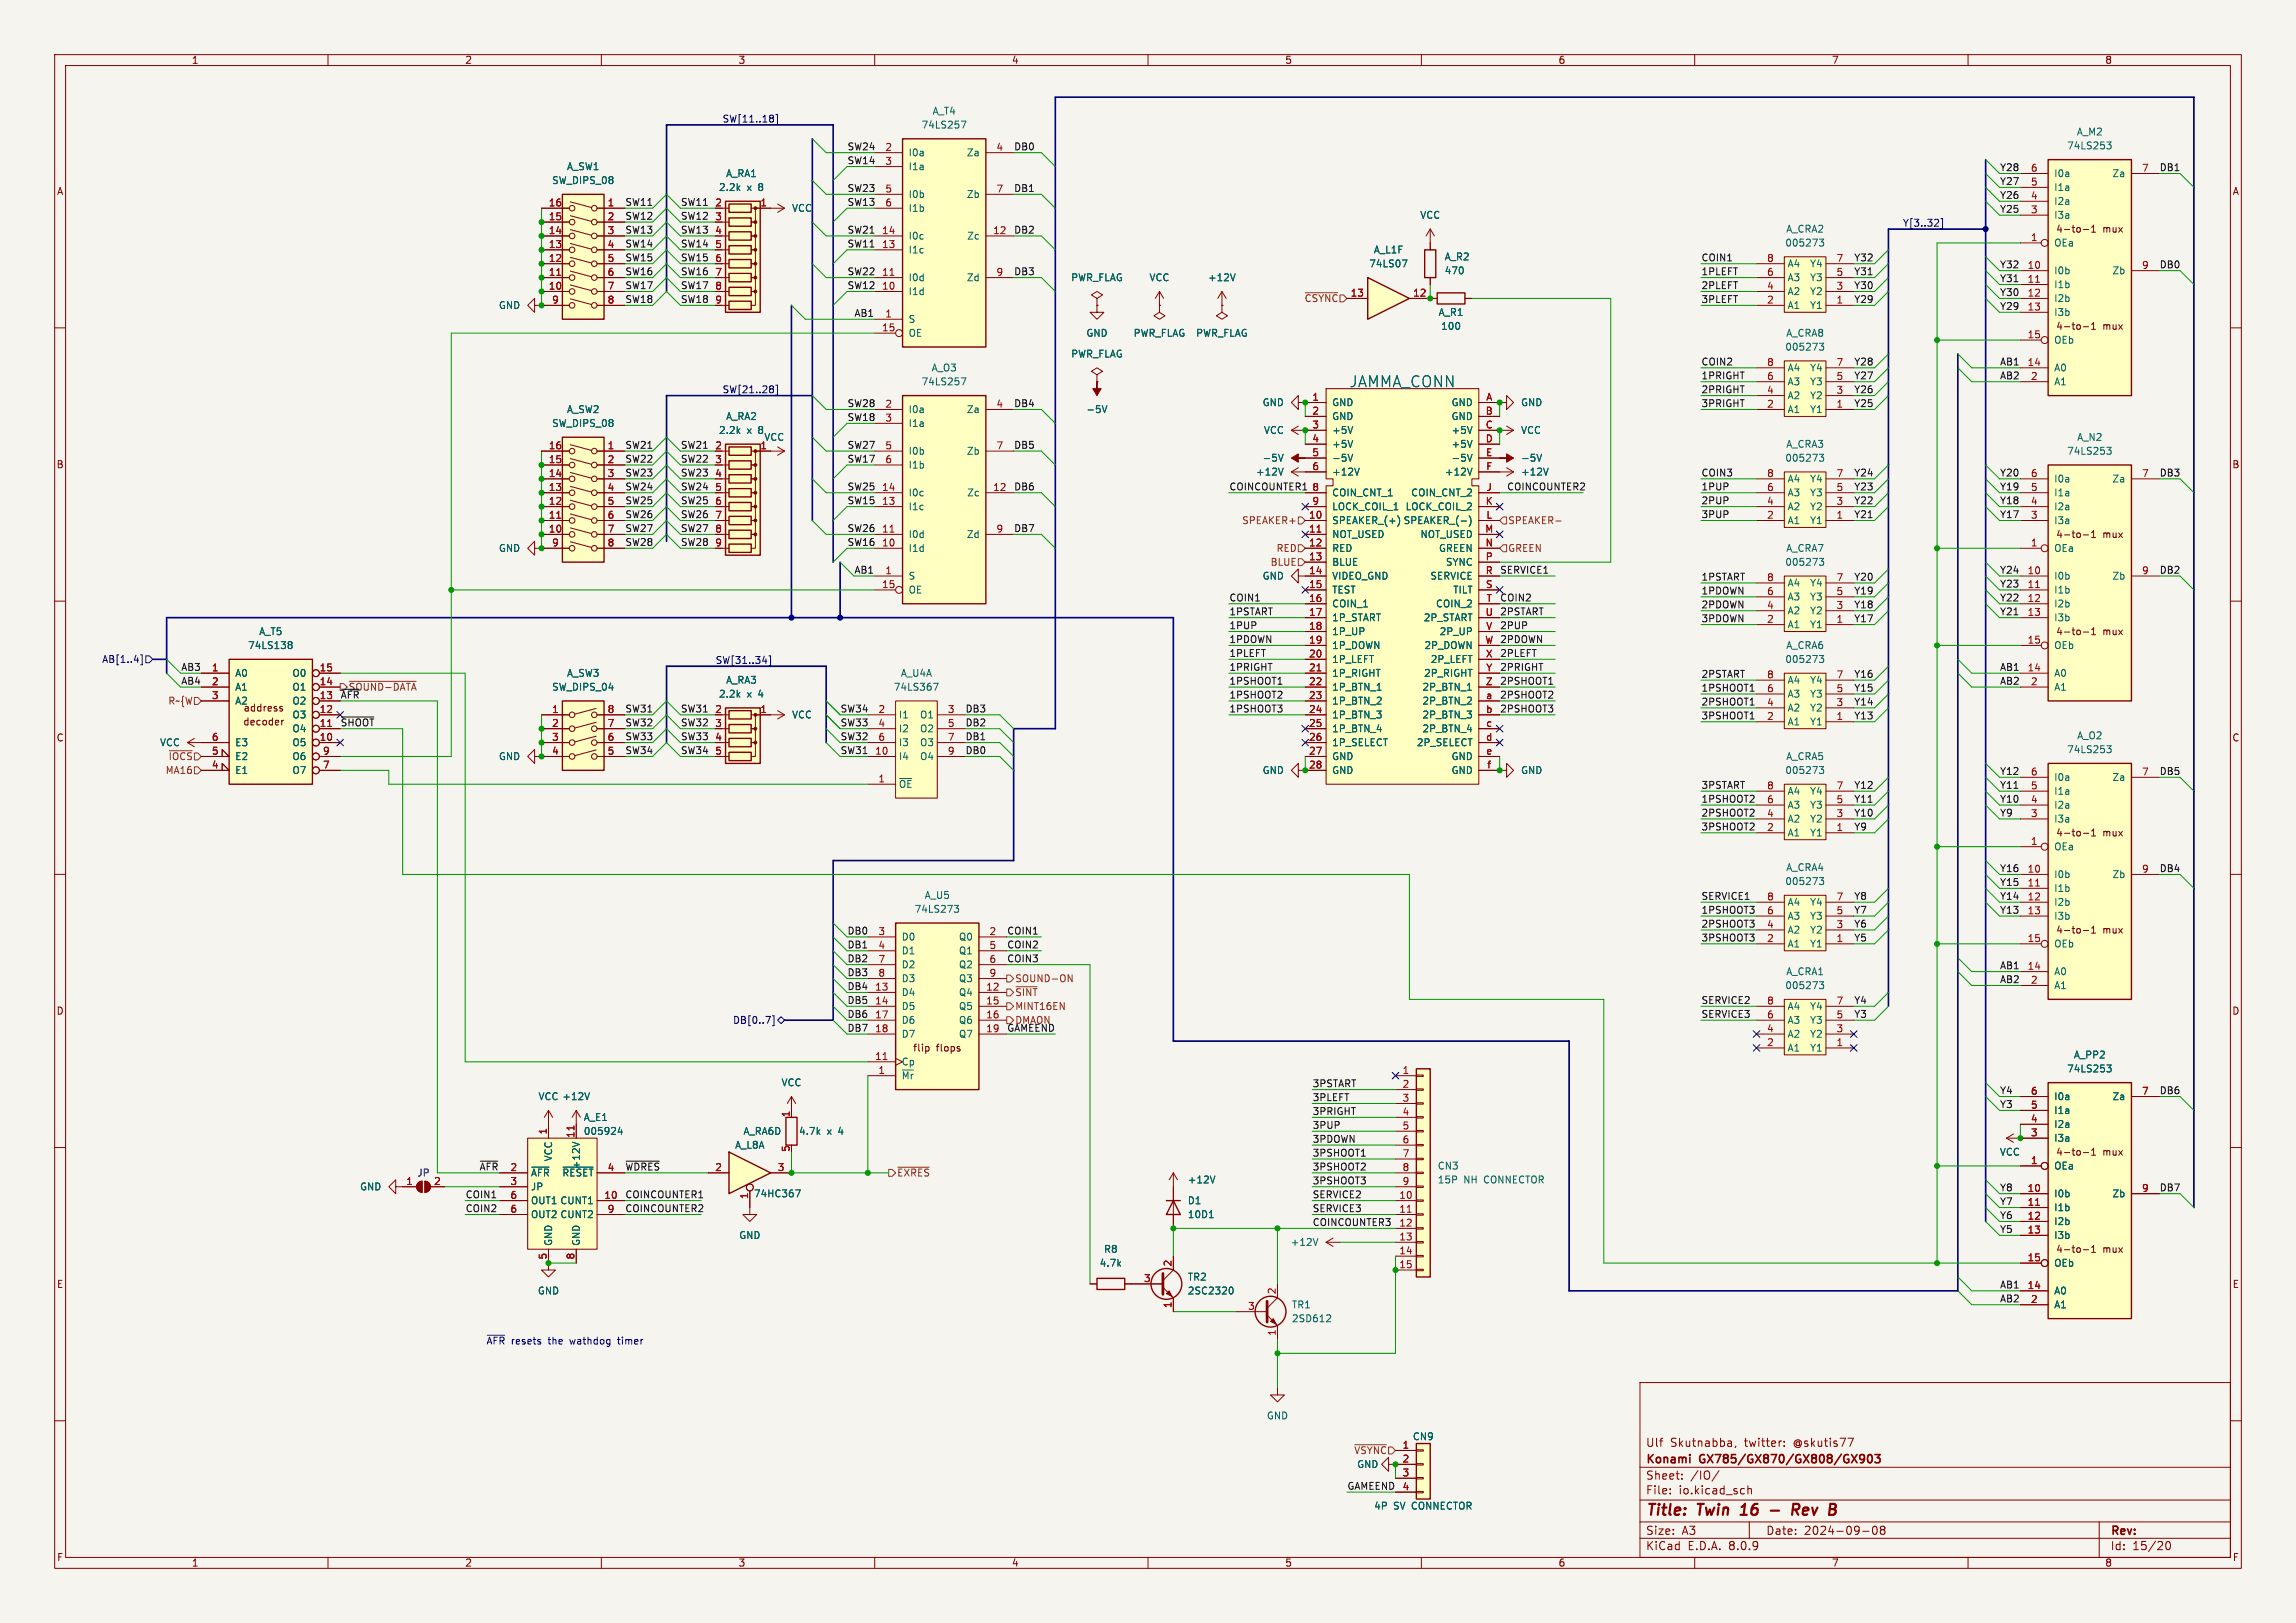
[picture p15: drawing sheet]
<svg xmlns="http://www.w3.org/2000/svg" width="420mm" height="297mm" viewBox="0 0 420 297" stroke-linecap="round" stroke-linejoin="round" font-family="sans-serif">
<defs><g id="words">
<text font-size="2.8" fill="#006464" x="246.8" y="71.1">JAMMA_CONN</text>
<g font-size="2.8" fill="#840000">
<text x="301" y="277.9">Title:</text>
<text x="310.6" y="277.9">Twin</text>
<text x="319.4" y="277.9">16</text>
<text x="330.3" y="277.9">Rev</text>
</g>
<g font-size="2.1" fill="#840000">
<text x="301" y="268.2">Konami</text>
<text x="301" y="265">Ulf</text>
<text x="305.5" y="265">Skutnabba,</text>
<text x="311" y="268.2">GX785/GX870/GX808/GX903</text>
<text x="319.2" y="265">twitter:</text>
<text x="328.2" y="265">@skutis77</text>
<text x="301" y="273.7">File:</text>
<text x="301" y="271">Sheet:</text>
<text x="307.1" y="273.7">io.kicad_sch</text>
<text x="309.2" y="271">/IO/</text>
<text x="301" y="281.1">Size:</text>
<text x="307.6" y="281.1">A3</text>
<text x="323" y="281.1">Date:</text>
<text x="330" y="281.1">2024-09-08</text>
<text x="386" y="281.3">Rev:</text>
<text x="301" y="283.9">KiCad</text>
<text x="308.7" y="283.9">E.D.A.</text>
<text x="316.3" y="283.9">8.0.9</text>
<text x="386" y="283.9">Id:</text>
<text x="390.1" y="283.9">15/20</text>
</g>
<g font-size="1.8" fill="#840000">
<text x="35" y="11.9">1</text>
<text x="85" y="11.9">2</text>
<text x="135" y="11.9">3</text>
<text x="185" y="11.9">4</text>
<text x="235" y="11.9">5</text>
<text x="285" y="11.9">6</text>
<text x="335" y="11.9">7</text>
<text x="385" y="11.9">8</text>
<text x="10.3" y="35.9">A</text>
<text x="408.3" y="35.9">A</text>
<text x="376" y="42.8">4-to-1</text>
<text x="384.6" y="42.8">mux</text>
<text x="376" y="60.6">4-to-1</text>
<text x="384.6" y="60.6">mux</text>
<text x="10.3" y="85.9">B</text>
<text x="408.2" y="85.9">B</text>
<text x="376" y="98.7">4-to-1</text>
<text x="384.6" y="98.7">mux</text>
<text x="376" y="116.4">4-to-1</text>
<text x="384.6" y="116.4">mux</text>
<text x="44.5" y="130.4">address</text>
<text x="10.3" y="135.9">C</text>
<text x="44.4" y="133">decoder</text>
<text x="408.2" y="135.9">C</text>
<text x="376" y="153.3">4-to-1</text>
<text x="384.6" y="153.3">mux</text>
<text x="376" y="171.1">4-to-1</text>
<text x="384.6" y="171.1">mux</text>
<text x="10.3" y="185.9">D</text>
<text x="408.2" y="185.9">D</text>
<text x="166.9" y="192.6">flip</text>
<text x="171.3" y="192.6">flops</text>
<text x="376" y="211.7">4-to-1</text>
<text x="384.6" y="211.7">mux</text>
<text x="376" y="229.5">4-to-1</text>
<text x="384.6" y="229.5">mux</text>
<text x="10.3" y="235.9">E</text>
<text x="408.3" y="235.9">E</text>
<text x="10.3" y="285.9">F</text>
<text x="35" y="286.9">1</text>
<text x="85" y="286.9">2</text>
<text x="135" y="286.9">3</text>
<text x="185" y="286.9">4</text>
<text x="235" y="286.9">5</text>
<text x="285" y="286.9">6</text>
<text x="335" y="286.9">7</text>
<text x="385" y="286.9">8</text>
<text x="408.3" y="285.9">F</text>
</g>
<g font-size="1.8" fill="#000084">
<text x="132.1" y="22.5">SW[11..18]</text>
<text x="348" y="41.6">Y[3..32]</text>
<text x="132.1" y="72">SW[21..28]</text>
<text x="18.6" y="121.5">AB[1..4]</text>
<text x="130.8" y="121.6">SW[31..34]</text>
<text x="134" y="187.6">DB[0..7]</text>
</g>
<g font-size="1.8" fill="#006464">
<text x="168.5" y="23.7">74LS257</text>
<text x="170.5" y="21.2">A_T4</text>
<text x="166.1" y="28.8">I0a</text>
<text x="176.8" y="28.8">Za</text>
<text x="378" y="27.5">74LS253</text>
<text x="379.8" y="25">A_M2</text>
<text x="100.9" y="33.9">SW_DIPS_08</text>
<text x="103.6" y="31.3">A_SW1</text>
<text x="131.4" y="35.2">2.2k</text>
<text x="132.7" y="32.6">A_RA1</text>
<text x="136.6" y="35.2">x</text>
<text x="138.8" y="35.2">8</text>
<text x="166.1" y="31.3">I1a</text>
<text x="375.7" y="35.2">I1a</text>
<text x="375.7" y="32.6">I0a</text>
<text x="386.3" y="32.6">Za</text>
<text x="144.8" y="39">VCC</text>
<text x="166.1" y="36.4">I0b</text>
<text x="166.1" y="39">I1b</text>
<text x="176.8" y="36.4">Zb</text>
<text x="259.7" y="40.2">VCC</text>
<text x="375.7" y="40.2">I3a</text>
<text x="375.7" y="37.7">I2a</text>
<text x="166.1" y="46.6">I1c</text>
<text x="166.1" y="44">I0c</text>
<text x="176.8" y="44">Zc</text>
<text x="251.2" y="46.6">A_L1F</text>
<text x="264.2" y="47.9">A_R2</text>
<text x="326.5" y="45.3">005273</text>
<text x="326.7" y="42.8">A_CRA2</text>
<text x="375.7" y="45.3">OEa</text>
<text x="166.1" y="51.7">I0d</text>
<text x="176.8" y="51.7">Zd</text>
<text x="195.8" y="51.7">PWR_FLAG</text>
<text x="210.2" y="51.7">VCC</text>
<text x="220.9" y="51.7">+12V</text>
<text x="250.4" y="49.1">74LS07</text>
<text x="264.2" y="50.4">470</text>
<text x="326.9" y="51.7">A3</text>
<text x="326.9" y="49.1">A4</text>
<text x="331" y="51.7">Y3</text>
<text x="331" y="49.1">Y4</text>
<text x="375.7" y="50.4">I0b</text>
<text x="375.7" y="52.9">I1b</text>
<text x="386.3" y="50.4">Zb</text>
<text x="91.2" y="56.7">GND</text>
<text x="166.1" y="59.3">S</text>
<text x="166.1" y="54.2">I1d</text>
<text x="263.1" y="58">A_R1</text>
<text x="326.9" y="56.7">A1</text>
<text x="326.9" y="54.2">A2</text>
<text x="331" y="56.7">Y1</text>
<text x="331" y="54.2">Y2</text>
<text x="375.7" y="55.5">I2b</text>
<text x="375.7" y="58">I3b</text>
<text x="166.1" y="61.8">OE</text>
<text x="195.8" y="65.6">PWR_FLAG</text>
<text x="198.6" y="61.8">GND</text>
<text x="207.3" y="61.8">PWR_FLAG</text>
<text x="218.7" y="61.8">PWR_FLAG</text>
<text x="263.5" y="60.6">100</text>
<text x="326.5" y="64.4">005273</text>
<text x="326.7" y="61.8">A_CRA8</text>
<text x="375.7" y="63.1">OEb</text>
<text x="168.5" y="70.7">74LS257</text>
<text x="170.3" y="68.2">A_O3</text>
<text x="326.9" y="70.7">A3</text>
<text x="326.9" y="68.2">A4</text>
<text x="331" y="70.7">Y3</text>
<text x="331" y="68.2">Y4</text>
<text x="375.7" y="68.2">A0</text>
<text x="375.7" y="70.7">A1</text>
<text x="103.6" y="75.8">A_SW2</text>
<text x="132.7" y="77.1">A_RA2</text>
<text x="166.1" y="75.8">I0a</text>
<text x="176.8" y="75.8">Za</text>
<text x="198.6" y="75.8">-5V</text>
<text x="230.9" y="74.5">GND</text>
<text x="243.6" y="74.5">GND</text>
<text x="243.6" y="77.1">GND</text>
<text x="265.4" y="74.5">GND</text>
<text x="265.4" y="77.1">GND</text>
<text x="278.1" y="74.5">GND</text>
<text x="326.9" y="75.8">A1</text>
<text x="326.9" y="73.3">A2</text>
<text x="331" y="75.8">Y1</text>
<text x="331" y="73.3">Y2</text>
<text x="100.9" y="78.3">SW_DIPS_08</text>
<text x="131.4" y="79.6">2.2k</text>
<text x="136.6" y="79.6">x</text>
<text x="138.8" y="79.6">8</text>
<text x="139.7" y="80.9">VCC</text>
<text x="166.1" y="78.3">I1a</text>
<text x="166.1" y="83.4">I0b</text>
<text x="176.8" y="83.4">Zb</text>
<text x="231.1" y="79.6">VCC</text>
<text x="243.6" y="79.6">+5V</text>
<text x="243.6" y="82.1">+5V</text>
<text x="265.4" y="79.6">+5V</text>
<text x="265.4" y="82.1">+5V</text>
<text x="278.1" y="79.6">VCC</text>
<text x="326.7" y="82.1">A_CRA3</text>
<text x="378" y="83.4">74LS253</text>
<text x="379.9" y="80.9">A_N2</text>
<text x="166.1" y="86">I1b</text>
<text x="229.7" y="87.2">+12V</text>
<text x="230.9" y="84.7">-5V</text>
<text x="243.6" y="84.7">-5V</text>
<text x="243.6" y="87.2">+12V</text>
<text x="264.2" y="87.2">+12V</text>
<text x="265.4" y="84.7">-5V</text>
<text x="278.1" y="84.7">-5V</text>
<text x="278.1" y="87.2">+12V</text>
<text x="326.5" y="84.7">005273</text>
<text x="326.9" y="88.5">A4</text>
<text x="331" y="88.5">Y4</text>
<text x="375.7" y="88.5">I0a</text>
<text x="386.3" y="88.5">Za</text>
<text x="166.1" y="93.6">I1c</text>
<text x="166.1" y="91">I0c</text>
<text x="176.8" y="91">Zc</text>
<text x="243.6" y="91">COIN_CNT_1</text>
<text x="243.6" y="93.6">LOCK_COIL_1</text>
<text x="257" y="93.6">LOCK_COIL_2</text>
<text x="258" y="91">COIN_CNT_2</text>
<text x="326.9" y="93.6">A2</text>
<text x="326.9" y="91">A3</text>
<text x="331" y="93.6">Y2</text>
<text x="331" y="91">Y3</text>
<text x="375.7" y="93.6">I2a</text>
<text x="375.7" y="91">I1a</text>
<text x="91.2" y="101.2">GND</text>
<text x="166.1" y="101.2">I1d</text>
<text x="166.1" y="98.7">I0d</text>
<text x="176.8" y="98.7">Zd</text>
<text x="243.6" y="96.1">SPEAKER_(+)</text>
<text x="243.6" y="98.7">NOT_USED</text>
<text x="243.6" y="101.2">RED</text>
<text x="256.7" y="96.1">SPEAKER_(-)</text>
<text x="259.7" y="98.7">NOT_USED</text>
<text x="263.1" y="101.2">GREEN</text>
<text x="326.7" y="101.2">A_CRA7</text>
<text x="326.9" y="96.1">A1</text>
<text x="331" y="96.1">Y1</text>
<text x="375.7" y="101.2">OEa</text>
<text x="375.7" y="96.1">I3a</text>
<text x="166.1" y="106.3">S</text>
<text x="230.9" y="106.3">GND</text>
<text x="243.6" y="103.7">BLUE</text>
<text x="243.6" y="106.3">VIDEO_GND</text>
<text x="261.5" y="106.3">SERVICE</text>
<text x="264.4" y="103.7">SYNC</text>
<text x="326.5" y="103.7">005273</text>
<text x="326.9" y="107.5">A4</text>
<text x="331" y="107.5">Y4</text>
<text x="375.7" y="106.3">I0b</text>
<text x="386.3" y="106.3">Zb</text>
<text x="166.1" y="108.8">OE</text>
<text x="243.6" y="108.8">TEST</text>
<text x="243.6" y="111.4">COIN_1</text>
<text x="243.6" y="113.9">1P_START</text>
<text x="260.3" y="113.9">2P_START</text>
<text x="262.6" y="111.4">COIN_2</text>
<text x="265.7" y="108.8">TILT</text>
<text x="326.9" y="112.6">A2</text>
<text x="326.9" y="110.1">A3</text>
<text x="331" y="112.6">Y2</text>
<text x="331" y="110.1">Y3</text>
<text x="375.7" y="108.8">I1b</text>
<text x="375.7" y="111.4">I2b</text>
<text x="375.7" y="113.9">I3b</text>
<text x="45.3" y="119">74LS138</text>
<text x="47.3" y="116.4">A_T5</text>
<text x="243.6" y="116.4">1P_UP</text>
<text x="243.6" y="119">1P_DOWN</text>
<text x="260.5" y="119">2P_DOWN</text>
<text x="263.2" y="116.4">2P_UP</text>
<text x="326.7" y="119">A_CRA6</text>
<text x="326.9" y="115.2">A1</text>
<text x="331" y="115.2">Y1</text>
<text x="375.7" y="119">OEb</text>
<text x="42.9" y="124.1">A0</text>
<text x="53.4" y="124.1">O0</text>
<text x="103.6" y="124.1">A_SW3</text>
<text x="132.7" y="125.3">A_RA3</text>
<text x="164.7" y="124.1">A_U4A</text>
<text x="243.6" y="121.5">1P_LEFT</text>
<text x="243.6" y="124.1">1P_RIGHT</text>
<text x="260.4" y="124.1">2P_RIGHT</text>
<text x="261.6" y="121.5">2P_LEFT</text>
<text x="326.5" y="121.5">005273</text>
<text x="326.9" y="125.3">A4</text>
<text x="331" y="125.3">Y4</text>
<text x="375.7" y="124.1">A0</text>
<text x="42.9" y="126.6">A1</text>
<text x="42.9" y="129.1">A2</text>
<text x="53.4" y="131.7">O3</text>
<text x="53.4" y="129.1">O2</text>
<text x="53.4" y="126.6">O1</text>
<text x="100.9" y="126.6">SW_DIPS_04</text>
<text x="131.4" y="127.9">2.2k</text>
<text x="136.6" y="127.9">x</text>
<text x="138.8" y="127.9">4</text>
<text x="144.8" y="131.7">VCC</text>
<text x="163.4" y="126.6">74LS367</text>
<text x="164.3" y="131.7">I1</text>
<text x="168.2" y="131.7">O1</text>
<text x="243.6" y="126.6">1P_BTN_1</text>
<text x="243.6" y="129.1">1P_BTN_2</text>
<text x="243.6" y="131.7">1P_BTN_3</text>
<text x="260.1" y="126.6">2P_BTN_1</text>
<text x="260.1" y="129.1">2P_BTN_2</text>
<text x="260.1" y="131.7">2P_BTN_3</text>
<text x="326.9" y="130.4">A2</text>
<text x="326.9" y="127.9">A3</text>
<text x="331" y="130.4">Y2</text>
<text x="331" y="127.9">Y3</text>
<text x="375.7" y="126.6">A1</text>
<text x="29.2" y="136.8">VCC</text>
<text x="42.9" y="136.8">E3</text>
<text x="53.4" y="136.8">O5</text>
<text x="53.4" y="134.2">O4</text>
<text x="164.3" y="134.2">I2</text>
<text x="164.3" y="136.8">I3</text>
<text x="168.2" y="134.2">O2</text>
<text x="168.2" y="136.8">O3</text>
<text x="243.6" y="134.2">1P_BTN_4</text>
<text x="243.6" y="136.8">1P_SELECT</text>
<text x="259.1" y="136.8">2P_SELECT</text>
<text x="260.1" y="134.2">2P_BTN_4</text>
<text x="326.9" y="132.9">A1</text>
<text x="331" y="132.9">Y1</text>
<text x="379.9" y="135.5">A_O2</text>
<text x="42.9" y="141.8">E1</text>
<text x="42.9" y="139.3">E2</text>
<text x="53.4" y="141.8">O7</text>
<text x="53.4" y="139.3">O6</text>
<text x="91.2" y="139.3">GND</text>
<text x="164.3" y="139.3">I4</text>
<text x="168.2" y="139.3">O4</text>
<text x="230.9" y="141.8">GND</text>
<text x="243.6" y="139.3">GND</text>
<text x="243.6" y="141.8">GND</text>
<text x="265.4" y="139.3">GND</text>
<text x="265.4" y="141.8">GND</text>
<text x="278.1" y="141.8">GND</text>
<text x="326.5" y="141.8">005273</text>
<text x="326.7" y="139.3">A_CRA5</text>
<text x="375.7" y="143.1">I0a</text>
<text x="378" y="138">74LS253</text>
<text x="386.3" y="143.1">Za</text>
<text x="164.3" y="144.4">~{OE}</text>
<text x="326.9" y="148.2">A3</text>
<text x="326.9" y="145.6">A4</text>
<text x="331" y="148.2">Y3</text>
<text x="331" y="145.6">Y4</text>
<text x="375.7" y="148.2">I2a</text>
<text x="375.7" y="145.6">I1a</text>
<text x="326.9" y="153.3">A1</text>
<text x="326.9" y="150.7">A2</text>
<text x="331" y="153.3">Y1</text>
<text x="331" y="150.7">Y2</text>
<text x="375.7" y="155.8">OEa</text>
<text x="375.7" y="150.7">I3a</text>
<text x="326.7" y="159.6">A_CRA4</text>
<text x="375.7" y="160.9">I0b</text>
<text x="386.3" y="160.9">Zb</text>
<text x="167.2" y="167.2">74LS273</text>
<text x="169.1" y="164.7">A_U5</text>
<text x="326.5" y="162.2">005273</text>
<text x="326.9" y="166">A4</text>
<text x="331" y="166">Y4</text>
<text x="375.7" y="163.4">I1b</text>
<text x="375.7" y="166">I2b</text>
<text x="164.8" y="172.3">D0</text>
<text x="175.3" y="172.3">Q0</text>
<text x="326.9" y="173.6">A1</text>
<text x="326.9" y="171">A2</text>
<text x="326.9" y="168.5">A3</text>
<text x="331" y="173.6">Y1</text>
<text x="331" y="171">Y2</text>
<text x="331" y="168.5">Y3</text>
<text x="375.7" y="168.5">I3b</text>
<text x="375.7" y="173.6">OEb</text>
<text x="164.8" y="174.9">D1</text>
<text x="164.8" y="177.4">D2</text>
<text x="164.8" y="179.9">D3</text>
<text x="175.3" y="174.9">Q1</text>
<text x="175.3" y="177.4">Q2</text>
<text x="175.3" y="179.9">Q3</text>
<text x="326.7" y="178.7">A_CRA1</text>
<text x="375.7" y="178.7">A0</text>
<text x="164.8" y="182.5">D4</text>
<text x="164.8" y="185">D5</text>
<text x="175.3" y="182.5">Q4</text>
<text x="175.3" y="185">Q5</text>
<text x="326.5" y="181.2">005273</text>
<text x="326.9" y="185">A4</text>
<text x="331" y="185">Y4</text>
<text x="375.7" y="181.2">A1</text>
<text x="164.8" y="187.6">D6</text>
<text x="164.8" y="190.1">D7</text>
<text x="175.3" y="187.6">Q6</text>
<text x="175.3" y="190.1">Q7</text>
<text x="326.9" y="190.1">A2</text>
<text x="326.9" y="187.6">A3</text>
<text x="331" y="190.1">Y2</text>
<text x="331" y="187.6">Y3</text>
<text x="164.8" y="197.7">~{Mr}</text>
<text x="164.8" y="195.2">Cp</text>
<text x="326.9" y="192.6">A1</text>
<text x="331" y="192.6">Y1</text>
<text x="378" y="196.4">74LS253</text>
<text x="379.3" y="193.9">A_PP2</text>
<text x="98.4" y="201.5">VCC +12V</text>
<text x="142.9" y="199">VCC</text>
<text x="375.7" y="201.5">I0a</text>
<text x="386.3" y="201.5">Za</text>
<text x="106.7" y="205.3">A_E1</text>
<text x="106.7" y="207.9">005924</text>
<text x="135.9" y="207.9">A_RA6D</text>
<text x="146.1" y="207.9">4.7k</text>
<text x="151.3" y="207.9">x</text>
<text x="153.5" y="207.9">4</text>
<text x="375.7" y="209.1">I3a</text>
<text x="375.7" y="206.6">I2a</text>
<text x="375.7" y="204.1">I1a</text>
<text x="97" y="215.5">~{AFR}~{RESET}</text>
<text x="101.2" y="212.6" transform="rotate(-90 101.2 212.6)">VCC</text>
<text x="106.3" y="214.1" transform="rotate(-90 106.3 214.1)">+12V</text>
<text x="134.4" y="210.4">A_L8A</text>
<text x="262.9" y="214.2">CN3</text>
<text x="365.7" y="211.7">VCC</text>
<text x="375.7" y="214.2">OEa</text>
<text x="65.8" y="218">GND</text>
<text x="97" y="218">JP</text>
<text x="97" y="220.6">OUT1 CUNT1</text>
<text x="137.8" y="219.3">74HC367</text>
<text x="217.2" y="220.6">D1</text>
<text x="217.2" y="216.8">+12V</text>
<text x="262.9" y="216.8">15P</text>
<text x="267.8" y="216.8">NH</text>
<text x="271.6" y="216.8">CONNECTOR</text>
<text x="375.7" y="219.3">I0b</text>
<text x="375.7" y="221.8">I1b</text>
<text x="386.3" y="219.3">Zb</text>
<text x="97" y="223.1">OUT2 CUNT2</text>
<text x="135.1" y="226.9">GND</text>
<text x="217.2" y="223.1">10D1</text>
<text x="375.7" y="224.4">I2b</text>
<text x="375.7" y="226.9">I3b</text>
<text x="101.2" y="228.1" transform="rotate(-90 101.2 228.1)">GND</text>
<text x="106.3" y="228.1" transform="rotate(-90 106.3 228.1)">GND</text>
<text x="201.1" y="232">4.7k</text>
<text x="201.9" y="229.5">R8</text>
<text x="236" y="228.2">+12V</text>
<text x="375.7" y="232">OEb</text>
<text x="98.3" y="237.1">GND</text>
<text x="217.2" y="234.5">TR2</text>
<text x="217.2" y="237.1">2SC2320</text>
<text x="236.2" y="239.6">TR1</text>
<text x="375.7" y="237.1">A0</text>
<text x="375.7" y="239.6">A1</text>
<text x="236.2" y="242.2">2SD612</text>
<text x="231.6" y="259.9">GND</text>
<text x="258.3" y="263.8">CN9</text>
<text x="248.2" y="268.8">GND</text>
<text x="251.3" y="276.5">4P</text>
<text x="254.9" y="276.5">SV CONNECTOR</text>
</g>
<g font-size="1.8" fill="#0f0f0f">
<text x="154.9" y="27.6">SW24</text>
<text x="185.4" y="27.6">DB0</text>
<text x="154.9" y="30.1">SW14</text>
<text x="154.9" y="35.2">SW23</text>
<text x="185.4" y="35.2">DB1</text>
<text x="365.8" y="33.9">Y27</text>
<text x="365.8" y="31.4">Y28</text>
<text x="395" y="31.4">DB1</text>
<text x="114.3" y="37.8">SW11</text>
<text x="114.3" y="40.3">SW12</text>
<text x="124.5" y="40.3">SW12</text>
<text x="124.5" y="37.8">SW11</text>
<text x="154.9" y="37.8">SW13</text>
<text x="365.8" y="36.5">Y26</text>
<text x="365.8" y="39">Y25</text>
<text x="114.3" y="42.8">SW13</text>
<text x="114.3" y="45.4">SW14</text>
<text x="114.3" y="47.9">SW15</text>
<text x="124.5" y="45.4">SW14</text>
<text x="124.5" y="42.8">SW13</text>
<text x="124.5" y="47.9">SW15</text>
<text x="154.9" y="45.4">SW11</text>
<text x="154.9" y="42.8">SW21</text>
<text x="185.4" y="42.8">DB2</text>
<text x="311.1" y="47.9">COIN1</text>
<text x="339.1" y="47.9">Y32</text>
<text x="114.3" y="50.5">SW16</text>
<text x="114.3" y="53">SW17</text>
<text x="124.5" y="50.5">SW16</text>
<text x="124.5" y="53">SW17</text>
<text x="154.9" y="50.5">SW22</text>
<text x="154.9" y="53">SW12</text>
<text x="185.4" y="50.5">DB3</text>
<text x="311.1" y="53">2PLEFT</text>
<text x="311.1" y="50.5">1PLEFT</text>
<text x="339.1" y="50.5">Y31</text>
<text x="339.1" y="53">Y30</text>
<text x="365.8" y="51.7">Y31</text>
<text x="365.8" y="49.2">Y32</text>
<text x="395" y="49.2">DB0</text>
<text x="114.3" y="55.5">SW18</text>
<text x="124.5" y="55.5">SW18</text>
<text x="156.2" y="58.1">AB1</text>
<text x="311.1" y="55.5">3PLEFT</text>
<text x="339.1" y="55.5">Y29</text>
<text x="365.8" y="56.8">Y29</text>
<text x="365.8" y="54.3">Y30</text>
<text x="311.1" y="67">COIN2</text>
<text x="311.1" y="69.5">1PRIGHT</text>
<text x="339.1" y="67">Y28</text>
<text x="339.1" y="69.5">Y27</text>
<text x="365.8" y="69.5">AB2</text>
<text x="365.8" y="67">AB1</text>
<text x="154.9" y="74.6">SW28</text>
<text x="154.9" y="77.1">SW18</text>
<text x="185.4" y="74.6">DB4</text>
<text x="311.1" y="74.6">3PRIGHT</text>
<text x="311.1" y="72">2PRIGHT</text>
<text x="339.1" y="72">Y26</text>
<text x="339.1" y="74.6">Y25</text>
<text x="114.3" y="82.2">SW21</text>
<text x="124.5" y="82.2">SW21</text>
<text x="154.9" y="82.2">SW27</text>
<text x="185.4" y="82.2">DB5</text>
<text x="114.3" y="87.3">SW23</text>
<text x="114.3" y="89.8">SW24</text>
<text x="114.3" y="84.7">SW22</text>
<text x="124.5" y="89.8">SW24</text>
<text x="124.5" y="84.7">SW22</text>
<text x="124.5" y="87.3">SW23</text>
<text x="154.9" y="89.8">SW25</text>
<text x="154.9" y="84.7">SW17</text>
<text x="185.4" y="89.8">DB6</text>
<text x="224.8" y="89.8">COINCOUNTER1</text>
<text x="275.6" y="89.8">COINCOUNTER2</text>
<text x="311.1" y="89.8">1PUP</text>
<text x="311.1" y="87.3">COIN3</text>
<text x="339.1" y="89.8">Y23</text>
<text x="339.1" y="87.3">Y24</text>
<text x="365.8" y="89.8">Y19</text>
<text x="365.8" y="87.3">Y20</text>
<text x="395" y="87.3">DB3</text>
<text x="114.3" y="94.9">SW26</text>
<text x="114.3" y="92.4">SW25</text>
<text x="124.5" y="92.4">SW25</text>
<text x="124.5" y="94.9">SW26</text>
<text x="154.9" y="92.4">SW15</text>
<text x="311.1" y="92.4">2PUP</text>
<text x="311.1" y="94.9">3PUP</text>
<text x="339.1" y="92.4">Y22</text>
<text x="339.1" y="94.9">Y21</text>
<text x="365.8" y="92.4">Y18</text>
<text x="365.8" y="94.9">Y17</text>
<text x="114.3" y="97.4">SW27</text>
<text x="114.3" y="100">SW28</text>
<text x="124.5" y="100">SW28</text>
<text x="124.5" y="97.4">SW27</text>
<text x="154.9" y="100">SW16</text>
<text x="154.9" y="97.4">SW26</text>
<text x="185.4" y="97.4">DB7</text>
<text x="156.2" y="105.1">AB1</text>
<text x="274.3" y="105.1">SERVICE1</text>
<text x="311.1" y="106.3">1PSTART</text>
<text x="339.1" y="106.3">Y20</text>
<text x="365.8" y="105.1">Y24</text>
<text x="365.8" y="107.6">Y23</text>
<text x="395" y="105.1">DB2</text>
<text x="224.8" y="110.1">COIN1</text>
<text x="224.8" y="112.7">1PSTART</text>
<text x="274.3" y="112.7">2PSTART</text>
<text x="274.3" y="110.1">COIN2</text>
<text x="311.1" y="114">3PDOWN</text>
<text x="311.1" y="111.4">2PDOWN</text>
<text x="311.1" y="108.9">1PDOWN</text>
<text x="339.1" y="114">Y17</text>
<text x="339.1" y="111.4">Y18</text>
<text x="339.1" y="108.9">Y19</text>
<text x="365.8" y="112.7">Y21</text>
<text x="365.8" y="110.1">Y22</text>
<text x="224.8" y="115.2">1PUP</text>
<text x="224.8" y="117.8">1PDOWN</text>
<text x="271.6" y="117.9">W 2PDOWN</text>
<text x="274.3" y="115.2">2PUP</text>
<text x="33.1" y="125.4">AB4</text>
<text x="33.1" y="122.8">AB3</text>
<text x="224.8" y="120.3">1PLEFT</text>
<text x="224.8" y="125.4">1PSHOOT1</text>
<text x="224.8" y="122.8">1PRIGHT</text>
<text x="274.3" y="122.8">2PRIGHT</text>
<text x="274.3" y="125.4">2PSHOOT1</text>
<text x="274.3" y="120.3">2PLEFT</text>
<text x="311.1" y="124.1">2PSTART</text>
<text x="339.1" y="124.1">Y16</text>
<text x="365.8" y="125.4">AB2</text>
<text x="365.8" y="122.8">AB1</text>
<text x="62.2" y="127.9">~{AFR}</text>
<text x="114.3" y="130.5">SW31</text>
<text x="124.5" y="130.5">SW31</text>
<text x="153.7" y="130.5">SW34</text>
<text x="176.5" y="130.5">DB3</text>
<text x="224.8" y="130.5">1PSHOOT3</text>
<text x="224.8" y="127.9">1PSHOOT2</text>
<text x="274.3" y="127.9">2PSHOOT2</text>
<text x="274.3" y="130.5">2PSHOOT3</text>
<text x="311.1" y="126.7">1PSHOOT1</text>
<text x="311.1" y="129.2">2PSHOOT1</text>
<text x="311.1" y="131.7">3PSHOOT1</text>
<text x="339.1" y="126.7">Y15</text>
<text x="339.1" y="131.7">Y13</text>
<text x="339.1" y="129.2">Y14</text>
<text x="62.2" y="133">~{SHOOT}</text>
<text x="114.3" y="133">SW32</text>
<text x="114.3" y="135.5">SW33</text>
<text x="124.5" y="133">SW32</text>
<text x="124.5" y="135.5">SW33</text>
<text x="153.7" y="133">SW33</text>
<text x="153.7" y="135.5">SW32</text>
<text x="176.5" y="135.5">DB1</text>
<text x="176.5" y="133">DB2</text>
<text x="114.3" y="138.1">SW34</text>
<text x="124.5" y="138.1">SW34</text>
<text x="153.7" y="138.1">SW31</text>
<text x="176.5" y="138.1">DB0</text>
<text x="365.8" y="141.9">Y12</text>
<text x="395" y="141.9">DB5</text>
<text x="311.1" y="147">1PSHOOT2</text>
<text x="311.1" y="144.4">3PSTART</text>
<text x="311.1" y="149.5">2PSHOOT2</text>
<text x="339.1" y="144.4">Y12</text>
<text x="339.1" y="147">Y11</text>
<text x="339.1" y="149.5">Y10</text>
<text x="365.8" y="149.5">Y9</text>
<text x="365.8" y="144.4">Y11</text>
<text x="365.8" y="147">Y10</text>
<text x="311.1" y="152.1">3PSHOOT2</text>
<text x="339.1" y="152.1">Y9</text>
<text x="365.8" y="159.7">Y16</text>
<text x="395" y="159.7">DB4</text>
<text x="311.1" y="167.3">1PSHOOT3</text>
<text x="311.1" y="164.8">SERVICE1</text>
<text x="339.1" y="164.8">Y8</text>
<text x="339.1" y="167.3">Y7</text>
<text x="365.8" y="167.3">Y13</text>
<text x="365.8" y="162.2">Y15</text>
<text x="365.8" y="164.8">Y14</text>
<text x="154.9" y="171.1">DB0</text>
<text x="154.9" y="173.6">DB1</text>
<text x="184.1" y="171.1">COIN1</text>
<text x="184.1" y="173.6">COIN2</text>
<text x="311.1" y="169.8">2PSHOOT3</text>
<text x="311.1" y="172.4">3PSHOOT3</text>
<text x="339.1" y="172.4">Y5</text>
<text x="339.1" y="169.8">Y6</text>
<text x="154.9" y="176.2">DB2</text>
<text x="154.9" y="178.7">DB3</text>
<text x="184.1" y="176.2">COIN3</text>
<text x="365.8" y="177.5">AB1</text>
<text x="365.8" y="180">AB2</text>
<text x="154.9" y="181.3">DB4</text>
<text x="154.9" y="183.8">DB5</text>
<text x="311.1" y="183.8">SERVICE2</text>
<text x="339.1" y="183.8">Y4</text>
<text x="154.9" y="188.9">DB7</text>
<text x="154.9" y="186.3">DB6</text>
<text x="184.1" y="188.9">GAMEEND</text>
<text x="185.6" y="187.6">DMAON</text>
<text x="311.1" y="186.3">SERVICE3</text>
<text x="339.1" y="186.3">Y3</text>
<text x="240" y="199">3PSTART</text>
<text x="240" y="201.6">3PLEFT</text>
<text x="365.8" y="200.3">Y4</text>
<text x="365.8" y="202.9">Y3</text>
<text x="395" y="200.3">DB6</text>
<text x="240" y="209.2">3PDOWN</text>
<text x="240" y="206.7">3PUP</text>
<text x="240" y="204.1">3PRIGHT</text>
<text x="87.6" y="214.3">~{AFR}2</text>
<text x="114.3" y="214.3">~{WDRES}</text>
<text x="240" y="211.7">3PSHOOT1</text>
<text x="240" y="214.3">3PSHOOT2</text>
<text x="85.1" y="219.4">COIN1</text>
<text x="85.1" y="221.9">COIN2</text>
<text x="114.3" y="221.9">COINCOUNTER2</text>
<text x="114.3" y="219.4">COINCOUNTER1</text>
<text x="240" y="216.8">3PSHOOT3</text>
<text x="240" y="221.9">SERVICE3</text>
<text x="240" y="219.4">SERVICE2</text>
<text x="365.8" y="218.1">Y8</text>
<text x="365.8" y="220.6">Y7</text>
<text x="395" y="218.1">DB7</text>
<text x="240" y="224.4">COINCOUNTER3</text>
<text x="365.8" y="223.2">Y6</text>
<text x="365.8" y="225.7">Y5</text>
<text x="365.8" y="238.4">AB2</text>
<text x="365.8" y="235.9">AB1</text>
<text x="246.4" y="272.7">GAMEEND 4</text>
</g>
<g font-size="1.8" fill="#a90000">
<text x="161.9" y="27.7">2</text>
<text x="182.2" y="27.7">4</text>
<text x="161.9" y="30.2">3</text>
<text x="161.9" y="35.3">5</text>
<text x="182.2" y="35.3">7</text>
<text x="371.4" y="34">5</text>
<text x="371.4" y="31.5">6</text>
<text x="391.7" y="31.5">7</text>
<text x="100.3" y="40.4">15</text>
<text x="100.3" y="37.8">16</text>
<text x="111.1" y="37.8">1</text>
<text x="111.1" y="40.4">2</text>
<text x="130.7" y="37.8">2</text>
<text x="130.7" y="40.4">3</text>
<text x="139" y="37.8">1</text>
<text x="161.9" y="37.8">6</text>
<text x="371.4" y="39.1">3</text>
<text x="371.4" y="36.6">4</text>
<text x="100.3" y="45.5">13</text>
<text x="100.3" y="42.9">14</text>
<text x="111.1" y="42.9">3</text>
<text x="111.1" y="45.5">4</text>
<text x="130.7" y="42.9">4</text>
<text x="130.7" y="45.5">5</text>
<text x="161.2" y="45.5">13</text>
<text x="161.2" y="42.9">14</text>
<text x="181.6" y="42.9">12</text>
<text x="371.4" y="44.2">1</text>
<text x="100.3" y="53.1">10</text>
<text x="100.3" y="50.5">11</text>
<text x="100.3" y="48">12</text>
<text x="111.1" y="48">5</text>
<text x="111.1" y="50.5">6</text>
<text x="111.1" y="53.1">7</text>
<text x="130.7" y="48">6</text>
<text x="130.7" y="50.5">7</text>
<text x="130.7" y="53.1">8</text>
<text x="161.2" y="53.1">10</text>
<text x="161.2" y="50.5">11</text>
<text x="182.2" y="50.5">9</text>
<text x="323.1" y="53.1">4</text>
<text x="323.1" y="50.5">6</text>
<text x="323.1" y="48">8</text>
<text x="335.8" y="53.1">3</text>
<text x="335.8" y="50.5">5</text>
<text x="335.8" y="48">7</text>
<text x="370.8" y="49.3">10</text>
<text x="370.8" y="51.8">11</text>
<text x="391.7" y="49.3">9</text>
<text x="100.9" y="55.6">9</text>
<text x="111.1" y="55.6">8</text>
<text x="130.7" y="55.6">9</text>
<text x="161.9" y="58.2">1</text>
<text x="247" y="54.4">13</text>
<text x="258.4" y="54.4">12</text>
<text x="323.1" y="55.6">2</text>
<text x="335.8" y="55.6">1</text>
<text x="370.8" y="54.4">12</text>
<text x="370.8" y="56.9">13</text>
<text x="161.2" y="60.7">15</text>
<text x="370.8" y="62">15</text>
<text x="323.1" y="69.6">6</text>
<text x="323.1" y="67.1">8</text>
<text x="335.8" y="69.6">5</text>
<text x="335.8" y="67.1">7</text>
<text x="370.8" y="67.1">14</text>
<text x="371.4" y="69.6">2</text>
<text x="161.9" y="74.7">2</text>
<text x="161.9" y="77.2">3</text>
<text x="182.2" y="74.7">4</text>
<text x="240" y="73.4">1</text>
<text x="240" y="75.9">2</text>
<text x="271.7" y="75.9">B</text>
<text x="271.8" y="73.4">A</text>
<text x="323.1" y="74.7">2</text>
<text x="323.1" y="72.1">4</text>
<text x="335.8" y="74.7">1</text>
<text x="335.8" y="72.1">3</text>
<text x="100.3" y="82.3">16</text>
<text x="111.1" y="82.3">1</text>
<text x="130.7" y="82.3">2</text>
<text x="139" y="82.3">1</text>
<text x="161.9" y="82.3">5</text>
<text x="182.2" y="82.3">7</text>
<text x="240" y="78.5">3</text>
<text x="240" y="81">4</text>
<text x="240" y="83.6">5</text>
<text x="271.7" y="78.5">C</text>
<text x="271.7" y="81">D</text>
<text x="271.7" y="83.6">E</text>
<text x="100.3" y="89.9">13</text>
<text x="100.3" y="87.4">14</text>
<text x="100.3" y="84.8">15</text>
<text x="111.1" y="84.8">2</text>
<text x="111.1" y="87.4">3</text>
<text x="111.1" y="89.9">4</text>
<text x="130.7" y="84.8">3</text>
<text x="130.7" y="87.4">4</text>
<text x="130.7" y="89.9">5</text>
<text x="161.2" y="89.9">14</text>
<text x="161.9" y="84.8">6</text>
<text x="181.6" y="89.9">12</text>
<text x="240" y="86.1">6</text>
<text x="240" y="89.9">8</text>
<text x="271.8" y="86.1">F</text>
<text x="271.8" y="89.9">J</text>
<text x="323.1" y="89.9">6</text>
<text x="323.1" y="87.4">8</text>
<text x="335.8" y="89.9">5</text>
<text x="335.8" y="87.4">7</text>
<text x="371.4" y="89.9">5</text>
<text x="371.4" y="87.4">6</text>
<text x="391.7" y="87.4">7</text>
<text x="100.3" y="95">11</text>
<text x="100.3" y="92.5">12</text>
<text x="111.1" y="92.5">5</text>
<text x="111.1" y="95">6</text>
<text x="130.7" y="92.5">6</text>
<text x="130.7" y="95">7</text>
<text x="161.2" y="92.5">13</text>
<text x="239.4" y="95">10</text>
<text x="240" y="92.5">9</text>
<text x="271.7" y="92.5">K</text>
<text x="271.8" y="95">L</text>
<text x="323.1" y="95">2</text>
<text x="323.1" y="92.5">4</text>
<text x="335.8" y="95">1</text>
<text x="335.8" y="92.5">3</text>
<text x="371.4" y="95">3</text>
<text x="371.4" y="92.5">4</text>
<text x="100.3" y="97.5">10</text>
<text x="100.9" y="100.1">9</text>
<text x="111.1" y="97.5">7</text>
<text x="111.1" y="100.1">8</text>
<text x="130.7" y="97.5">8</text>
<text x="130.7" y="100.1">9</text>
<text x="161.2" y="100.1">10</text>
<text x="161.2" y="97.5">11</text>
<text x="182.2" y="97.5">9</text>
<text x="239.4" y="97.5">11</text>
<text x="239.4" y="100.1">12</text>
<text x="271.6" y="97.5">M</text>
<text x="271.6" y="100.1">N</text>
<text x="371.4" y="100.1">1</text>
<text x="161.2" y="107.7">15</text>
<text x="161.9" y="105.2">1</text>
<text x="239.4" y="102.6">13</text>
<text x="239.4" y="105.2">14</text>
<text x="239.4" y="107.7">15</text>
<text x="271.7" y="102.6">P</text>
<text x="271.7" y="105.2">R</text>
<text x="271.7" y="107.7">S</text>
<text x="323.1" y="106.4">8</text>
<text x="335.8" y="106.4">7</text>
<text x="370.8" y="105.2">10</text>
<text x="370.8" y="107.7">11</text>
<text x="391.7" y="105.2">9</text>
<text x="239.4" y="110.2">16</text>
<text x="239.4" y="112.8">17</text>
<text x="271.6" y="112.8">U</text>
<text x="271.8" y="110.2">T</text>
<text x="323.1" y="111.5">4</text>
<text x="323.1" y="109">6</text>
<text x="335.8" y="111.5">3</text>
<text x="335.8" y="109">5</text>
<text x="370.8" y="110.2">12</text>
<text x="370.8" y="112.8">13</text>
<text x="239.4" y="115.3">18</text>
<text x="239.4" y="117.9">19</text>
<text x="271.6" y="117.9">W</text>
<text x="271.8" y="115.3">V</text>
<text x="323.1" y="114">2</text>
<text x="335.8" y="114">1</text>
<text x="370.8" y="117.9">15</text>
<text x="38.7" y="122.9">1</text>
<text x="38.7" y="125.5">2</text>
<text x="58.4" y="125.5">14</text>
<text x="58.4" y="122.9">15</text>
<text x="239.4" y="120.4">20</text>
<text x="239.4" y="122.9">21</text>
<text x="239.4" y="125.5">22</text>
<text x="271.7" y="120.4">X</text>
<text x="271.7" y="125.5">Z</text>
<text x="271.8" y="122.9">Y</text>
<text x="323.1" y="124.2">8</text>
<text x="335.8" y="124.2">7</text>
<text x="370.8" y="122.9">14</text>
<text x="371.4" y="125.5">2</text>
<text x="38.7" y="128">3</text>
<text x="58.4" y="130.6">12</text>
<text x="58.4" y="128">13</text>
<text x="100.9" y="130.6">1</text>
<text x="111.1" y="130.6">8</text>
<text x="130.7" y="130.6">2</text>
<text x="139" y="130.6">1</text>
<text x="160.6" y="130.6">2</text>
<text x="173.3" y="130.6">3</text>
<text x="239.4" y="128">23</text>
<text x="239.4" y="130.6">24</text>
<text x="271.7" y="128">a</text>
<text x="271.7" y="130.6">b</text>
<text x="323.1" y="131.8">2</text>
<text x="323.1" y="129.3">4</text>
<text x="323.1" y="126.7">6</text>
<text x="335.8" y="131.8">1</text>
<text x="335.8" y="129.3">3</text>
<text x="335.8" y="126.7">5</text>
<text x="38.7" y="135.6">6</text>
<text x="58.4" y="135.6">10</text>
<text x="58.4" y="133.1">11</text>
<text x="100.9" y="133.1">2</text>
<text x="100.9" y="135.6">3</text>
<text x="111.1" y="135.6">6</text>
<text x="111.1" y="133.1">7</text>
<text x="130.7" y="133.1">3</text>
<text x="130.7" y="135.6">4</text>
<text x="160.6" y="133.1">4</text>
<text x="160.6" y="135.6">6</text>
<text x="173.3" y="133.1">5</text>
<text x="173.3" y="135.6">7</text>
<text x="239.4" y="133.1">25</text>
<text x="239.4" y="135.6">26</text>
<text x="271.7" y="135.6">d</text>
<text x="271.8" y="133.1">c</text>
<text x="38.7" y="140.7">4</text>
<text x="38.7" y="138.2">5</text>
<text x="59" y="140.7">7</text>
<text x="59" y="138.2">9</text>
<text x="100.9" y="138.2">4</text>
<text x="111.1" y="138.2">5</text>
<text x="130.7" y="138.2">5</text>
<text x="160" y="138.2">10</text>
<text x="160.6" y="143.3">1</text>
<text x="173.3" y="138.2">9</text>
<text x="239.4" y="138.2">27</text>
<text x="239.4" y="140.7">28</text>
<text x="271.8" y="138.2">e</text>
<text x="272" y="140.7">f</text>
<text x="371.4" y="142">6</text>
<text x="391.7" y="142">7</text>
<text x="323.1" y="149.6">4</text>
<text x="323.1" y="147.1">6</text>
<text x="323.1" y="144.5">8</text>
<text x="335.8" y="149.6">3</text>
<text x="335.8" y="147.1">5</text>
<text x="335.8" y="144.5">7</text>
<text x="371.4" y="149.6">3</text>
<text x="371.4" y="147.1">4</text>
<text x="371.4" y="144.5">5</text>
<text x="323.1" y="152.1">2</text>
<text x="335.8" y="152.1">1</text>
<text x="371.4" y="154.7">1</text>
<text x="370.8" y="159.8">10</text>
<text x="391.7" y="159.8">9</text>
<text x="323.1" y="167.4">6</text>
<text x="323.1" y="164.8">8</text>
<text x="335.8" y="167.4">5</text>
<text x="335.8" y="164.8">7</text>
<text x="370.8" y="162.3">11</text>
<text x="370.8" y="164.8">12</text>
<text x="370.8" y="167.4">13</text>
<text x="160.6" y="171.2">3</text>
<text x="160.6" y="173.7">4</text>
<text x="180.9" y="171.2">2</text>
<text x="180.9" y="173.7">5</text>
<text x="323.1" y="172.5">2</text>
<text x="323.1" y="169.9">4</text>
<text x="335.8" y="172.5">1</text>
<text x="335.8" y="169.9">3</text>
<text x="370.8" y="172.5">15</text>
<text x="160.6" y="176.3">7</text>
<text x="160.6" y="178.8">8</text>
<text x="180.9" y="176.3">6</text>
<text x="180.9" y="178.8">9</text>
<text x="370.8" y="177.5">14</text>
<text x="160" y="181.4">13</text>
<text x="160" y="183.9">14</text>
<text x="180.3" y="181.4">12</text>
<text x="180.3" y="183.9">15</text>
<text x="323.1" y="183.9">8</text>
<text x="335.8" y="183.9">7</text>
<text x="371.4" y="180.1">2</text>
<text x="160" y="186.4">17</text>
<text x="160" y="189">18</text>
<text x="180.3" y="186.4">16</text>
<text x="180.3" y="189">19</text>
<text x="323.1" y="191.5">2</text>
<text x="323.1" y="189">4</text>
<text x="323.1" y="186.4">6</text>
<text x="335.8" y="191.5">1</text>
<text x="335.8" y="189">3</text>
<text x="335.8" y="186.4">5</text>
<text x="160" y="194.1">11</text>
<text x="160.6" y="196.6">1</text>
<text x="256.5" y="196.6">1</text>
<text x="256.5" y="199.1">2</text>
<text x="256.5" y="201.7">3</text>
<text x="371.4" y="202.9">5</text>
<text x="371.4" y="200.4">6</text>
<text x="391.7" y="200.4">7</text>
<text x="100.1" y="207.7" transform="rotate(-90 100.1 207.7)">1</text>
<text x="105.2" y="208.3" transform="rotate(-90 105.2 208.3)">11</text>
<text x="144.5" y="204.5" transform="rotate(-90 144.5 204.5)">1</text>
<text x="256.5" y="204.2">4</text>
<text x="256.5" y="206.8">5</text>
<text x="256.5" y="209.3">6</text>
<text x="371.4" y="208">3</text>
<text x="371.4" y="205.5">4</text>
<text x="93.3" y="214.4">2</text>
<text x="111.1" y="214.4">4</text>
<text x="130.7" y="214.4">2</text>
<text x="142.2" y="214.4">3</text>
<text x="144.5" y="210.9" transform="rotate(-90 144.5 210.9)">5</text>
<text x="256.5" y="211.8">7</text>
<text x="256.5" y="214.4">8</text>
<text x="371.4" y="213.1">1</text>
<text x="74.2" y="216.9">1</text>
<text x="79.3" y="216.9">2</text>
<text x="93.3" y="216.9">3</text>
<text x="93.3" y="219.5">6</text>
<text x="93.3" y="222">6</text>
<text x="110.4" y="219.5">10</text>
<text x="111.1" y="222">9</text>
<text x="136.9" y="219.5" transform="rotate(-90 136.9 219.5)">1</text>
<text x="255.9" y="219.5">10</text>
<text x="255.9" y="222">11</text>
<text x="256.5" y="216.9">9</text>
<text x="370.8" y="218.2">10</text>
<text x="370.8" y="220.7">11</text>
<text x="391.7" y="218.2">9</text>
<text x="255.9" y="224.5">12</text>
<text x="255.9" y="227.1">13</text>
<text x="370.8" y="223.3">12</text>
<text x="370.8" y="225.8">13</text>
<text x="100.1" y="230.6" transform="rotate(-90 100.1 230.6)">5</text>
<text x="105.2" y="230.6" transform="rotate(-90 105.2 230.6)">8</text>
<text x="214.4" y="231.8" transform="rotate(-90 214.4 231.8)">2</text>
<text x="255.9" y="229.6">14</text>
<text x="255.9" y="232.2">15</text>
<text x="370.8" y="230.9">15</text>
<text x="209.2" y="234.7">3</text>
<text x="214.4" y="239.5" transform="rotate(-90 214.4 239.5)">1</text>
<text x="228.2" y="239.8">3</text>
<text x="233.4" y="236.9" transform="rotate(-90 233.4 236.9)">2</text>
<text x="370.8" y="236">14</text>
<text x="371.4" y="238.5">2</text>
<text x="233.4" y="244.5" transform="rotate(-90 233.4 244.5)">1</text>
<text x="256.5" y="265.2">1</text>
<text x="256.5" y="267.7">2</text>
<text x="256.5" y="270.3">3</text>
<text x="256.5" y="272.8">4</text>
</g>
<g font-size="1.8" fill="#725600">
<text x="238.5" y="55.5">~{CSYNC}</text>
<text x="227.1" y="96.1">SPEAKER+</text>
<text x="233.4" y="101.2">RED</text>
<text x="275.8" y="96.1">SPEAKER-</text>
<text x="275.8" y="101.2">GREEN</text>
<text x="232.3" y="103.7">BLUE</text>
<text x="30.7" y="129.1">R~{W</text>
<text x="63.7" y="126.6">~{SOUND-DATA}</text>
<text x="30.2" y="141.8">MA16</text>
<text x="30.8" y="139.3">~{IOCS}</text>
<text x="185.6" y="179.9">SOUND-ON</text>
<text x="185.6" y="182.5">~{SINT}</text>
<text x="185.6" y="185">MINT16EN</text>
<text x="164" y="215.5">~{EXRES}</text>
<text x="247.6" y="266.3">~{VSYNC}</text>
</g>
<text font-size="1.8" fill="#840084" x="76.2" y="215.5">JP</text>
<g font-size="1.8" fill="#0000c2">
<text x="88.9" y="246.1">~{AFR}</text>
<text x="93.5" y="246.1">resets</text>
<text x="100.4" y="246.1">the</text>
<text x="104.6" y="246.1">wathdog</text>
<text x="113.5" y="246.1">timer</text>
</g>
</g></defs>
<path d="M0 0h420v297h-420z" fill="#f5f4ef" stroke="#f5f4ef" stroke-width=".18"/>
<g fill="none" stroke="#840000" stroke-width=".18">
<path d="M10 10h400v277h-400zM12 12h396v273h-396zM60 10v2M110 10v2M160 10v2M210 10v2M260 10v2M310 10v2M360 10v2M10 60h2M408 60h2M10 110h2"/>
<path d="M408 110h2M10 160h2M408 160h2M10 210h2M408 210h2M300 253h108v32h-108zM10 260h2M300 278.5h108M300 274.5h108M300 268.5h108M305.5 273.2v.2M305.5 272.5v.1"/>
<path d="M307.7 270.5v.2M307.7 269.8v.1M314.4 269.1l-1.2 1.9M316.5 263.7l.2 .2v.8M316.7 264.6l-.1 .1M316.7 264l-.1 .1M317.5 264.6l-.1 .3M319.7 271.9v1.5M319.7 272.5l.2-.1 .4 .1 .1 .9M320 278.5v3M325.7 263.7h.2M326.4 264.5v.2"/>
<path d="M326.4 263.8v.1M338 263.2h1l-.6 1.5M342.7 279.4l.2-.1a.8 .8 0 0 1 .5 .7 .8 .8 0 0 1-.5 .8l-.2-.2-.2-.4zM344.2 279.9l-.3-.3 .3-.3 .5 .1 .1 .2-.3 .3M344.2 279.9l-.3 .3 .1 .4 .2 .2 .5-.1 .1-.2-.1-.4-.2-.2M344.2 279.9h.3M384 278.5v6.5M408 260h2M60 285v2M110 285v2M160 285v2M210 285v2"/>
<path d="M260 285v2M300 281.5h108M310 285v2M340.7 280.2h1.2M360 285v2M396.3 282.2l.2-.1a.8 .8 0 0 1 .5 .7 .8 .8 0 0 1-.5 .8l-.2-.2-.1-.4z"/>
</g>
<path d="M318.4 277.2h1.1M319 275.5l-.4 .3M323.9 276.4h1.5M327.9 276.3h.8a.55 .55 0 0 0 .4-.5 .55 .55 0 0 0-.3-.6h-.7l-.3 2M328.4 276.3l.6 .9" fill="none" stroke="#840000" stroke-width=".4"/>
<path d="M338.7 266.2l1 1.5M339.7 266.2l-1 1.5M341 266.8l-.2 .3h-.3l-.3-.3 .1-.5 .5-.1 .2 .1a.99 .99 0 0 1-.4 1.4h-.3M341.8 266.3l.2-.1a.8 .8 0 0 1 .5 .7 .8 .8 0 0 1-.5 .8l-.2-.2-.2-.4zM343 266.2h.9l-.5 .6 .4 .1v.6l-.2 .2h-.4l-.2-.2" fill="none" stroke="#840000" stroke-width=".3"/>
<path d="M326.4 182.9h7.6v10.1h-7.6z" fill="#ffffc2"/>
<g fill="none" stroke="#840000" stroke-width=".18">
<path d="M212.1 55.9v1.3l1 .6-1 .6-1-.6 1-.6M212.1 55.9h.1M223.5 53.3l-.7 1.3M223.5 53.3v2.6M223.5 53.3l.8 1.3M261.6 54.6h1.3M268 54.6h1.2M274.3 78.7h2.6M275.6 78l1.3 .7M276.9 78.7l-1.3 .8M97.8 138.4v-1.2l-1.3 1.2 1.3 1.3v-1.3h1.3M321.3 191.8h5.1"/>
<path d="M321.3 189.2h5.1M321.3 186.7h5.1M321.3 184.2h5.1M326.4 182.9h7.6v10.1h-7.6zM334 191.8h5.1M334 189.2h5.1M334 186.7h5.1M334 184.2h5.1"/>
</g>
<path d="M225.9 50.1l-.4 1.3M281.1 83.1l.5 1.3 .4-1.3M332.8 179.6h.8l-.4 .5 .3 .2v.5l-.2 .1h-.4" fill="none" stroke="#006464" stroke-width=".18"/>
<path d="M274.3 83.8h1.3v-.7l1.3 .7-1.3 .8v-.8z" fill="#840000" stroke="#840000" stroke-width=".18"/>
<path d="M262.9 53.6h5.1v2h-5.1z" fill="none" stroke="#840000" stroke-width=".25"/>
<path d="M250.2 50.8l7.6 3.8-7.6 3.8z" fill="#ffffc2"/>
<path d="M250.2 50.8l7.6 3.8-7.6 3.8zM260.6 45.7h2v5.1h-2z" fill="none" stroke="#840000" stroke-width=".25"/>
<path d="M223.5 55.9v1.3l1 .6-1 .6-1-.6 1-.6M223.5 55.9h.1M246.4 54.6h3.8M257.8 54.6h3.8M261.6 41.9l-.7 1.3M261.6 41.9v3.8M261.6 50.8v1.3M261.6 41.9l.8 1.3" fill="none" stroke="#840000" stroke-width=".18"/>
<path d="M256.5 47.6h.9l-.6 1.2" fill="none" stroke="#006464" stroke-width=".18"/>
<path d="M102.9 128.3h7.6v12.7h-7.6z" fill="#ffffc2"/>
<g fill="none" stroke="#840000" stroke-width=".18">
<path d="M274.3 86.4h2.6M275.6 85.6l1.3 .8M276.9 86.4l-1.3 .7M99.1 130.8h5M99.1 133.4h5M99.1 135.9h5M99.1 138.4h5M109 137.2l-3.8 1.1M109 134.7l-3.8 1.1M109 132.2l-3.8 1M109 129.6l-3.8 1.1M109.2 130.8h5.1"/>
<path d="M109.2 133.4h5.1M109.2 135.9h5.1M109.2 138.4h5.1M237.5 141v-1.3l-1.3 1.3 1.3 1.2v-1.2h1.3M144.8 203.2v1.3"/>
<circle cx="104.6" cy="133.4" r=".51"/>
<circle cx="104.6" cy="135.9" r=".51"/>
<circle cx="104.6" cy="138.4" r=".51"/>
<circle cx="104.6" cy="130.8" r=".51"/>
<circle cx="108.7" cy="133.4" r=".51"/>
<circle cx="108.7" cy="130.8" r=".51"/>
<circle cx="108.7" cy="135.9" r=".51"/>
<circle cx="108.7" cy="138.4" r=".51"/>
</g>
<path d="M102.9 128.3h7.6v12.7h-7.6zM143.8 204.5h2v5.1h-2z" fill="none" stroke="#840000" stroke-width=".25"/>
<path d="M283.2 85.7l-.4 1.2" fill="none" stroke="#006464" stroke-width=".18"/>
<path d="M374.6 85.1h15.3v43.2h-15.3z" fill="#ffffc2"/>
<path d="M374.6 85.1h15.3v43.2h-15.3z" fill="none" stroke="#840000" stroke-width=".25"/>
<g fill="none" stroke="#840000" stroke-width=".18">
<path d="M369.6 95.3h5M369.6 92.7h5M369.6 90.2h5M369.6 87.6h5M381.1 97.9h1M382.6 97.5l.4-.4v1.3M382.6 98.4h.7M389.9 87.6h5.1M369.6 100.3h3.8M369.6 105.4h5M369.6 108h5M369.6 110.5h5"/>
<path d="M369.6 113h5M369.6 118.1h3.8M381.1 115.7h1M382.6 116.1h.7M382.6 115.2l.4-.3v1.2M389.9 105.4h5.1M369.6 123.2h5M369.6 125.7h5M72.4 217.2v-1.3l-1.3 1.3 1.3 1.2v-1.2h3.8M76.5 216.5l.7-.3v2a1.02 1.02 0 0 1-.9-.6 1.02 1.02 0 0 1 .2-1.1zM77.7 216.2a1.02 1.02 0 0 1 1 1 1.02 1.02 0 0 1-1 1zM78.7 217.2h2.6"/>
<circle cx="374" cy="100.3" r=".63"/>
<circle cx="374" cy="118.1" r=".63"/>
</g>
<path d="M372.4 107.5h.7" fill="none" stroke="#a90000" stroke-width=".18"/>
<path d="M385.4 81.9h.8l-.5 .4 .4 .2 .1 .4-.3 .2h-.3" fill="none" stroke="#006464" stroke-width=".18"/>
<g fill="#840000" stroke="#840000" stroke-width=".18">
<path d="M76.5 216.5l.7-.3v2a1.02 1.02 0 0 1-.9-.6 1.02 1.02 0 0 1 .2-1.1z"/>
<path d="M77.7 216.2a1.02 1.02 0 0 1 1 1 1.02 1.02 0 0 1-1 1z"/>
</g>
<path d="M326.4 105.4h7.6v10.2h-7.6z" fill="#ffffc2"/>
<path d="M321.3 114.3h5.1M321.3 111.8h5.1M321.3 109.2h5.1M321.3 106.7h5.1M326.4 105.4h7.6v10.2h-7.6zM334 114.3h5.1M334 111.8h5.1M334 109.2h5.1M334 106.7h5.1" fill="none" stroke="#840000" stroke-width=".18"/>
<path d="M332.8 102.2h.8l-.4 .5 .3 .1v.5l-.2 .1h-.4" fill="none" stroke="#006464" stroke-width=".18"/>
<path d="M326.4 86.4h7.6v10.1h-7.6z" fill="#ffffc2"/>
<path d="M321.3 95.3h5.1M321.3 92.7h5.1M321.3 90.2h5.1M321.3 87.6h5.1M326.4 86.4h7.6v10.1h-7.6zM334 95.3h5.1M334 92.7h5.1M334 90.2h5.1M334 87.6h5.1" fill="none" stroke="#840000" stroke-width=".18"/>
<path d="M332.8 83.1h.8l-.4 .5 .3 .1v.6l-.2 .1-.4-.1" fill="none" stroke="#006464" stroke-width=".18"/>
<path d="M41.9 120.7h15.2v22.8h-15.2z" fill="#ffffc2"/>
<path d="M41.9 120.7h15.2v22.8h-15.2zM213.4 219.7h2.5M214.6 219.7l1.3 2.5h-2.5z" fill="none" stroke="#840000" stroke-width=".25"/>
<g fill="none" stroke="#840000" stroke-width=".18">
<path d="M36.8 138.4h5.1l-1.3-1.2v1.2M36.8 123.2h5.1M36.8 135.9h5.1M36.8 128.3h5.1M36.8 125.7h5.1M51.2 129.6l.5 .3-.1 .2h-.3M51.2 129.3h.4M51.5 131.8v.9M51.9 131.8l-.4 .3M58.4 123.2h3.8M58.4 135.9h3.8M58.4 133.4h3.8"/>
<path d="M58.4 130.8h3.8M58.4 128.3h3.8M58.4 125.7h3.8M58.4 138.4h3.8M36.8 141h5.1l-1.3-1.3v1.3M58.4 141h3.8M214.6 217.2v7.6M242.6 227.3l1.2 .8M242.6 227.3h2.5M243.8 226.6l-1.2 .7"/>
<circle cx="57.8" cy="135.9" r=".63"/>
<circle cx="57.8" cy="133.3" r=".63"/>
<circle cx="57.8" cy="138.4" r=".63"/>
<circle cx="57.8" cy="130.8" r=".63"/>
<circle cx="57.8" cy="123.2" r=".63"/>
<circle cx="57.8" cy="128.3" r=".63"/>
<circle cx="57.8" cy="125.7" r=".63"/>
<circle cx="57.8" cy="141" r=".63"/>
</g>
<path d="M59.9 132.9h.8" fill="none" stroke="#a90000" stroke-width=".18"/>
<path d="M233.9 83.1l.4 1.3 .4-1.3M52.8 117.9l.1 .1M52.8 117.5l.4-.1 .2 .1v.2l-.2 .3M52.9 118h.3M52.9 118h-.1M53.2 118l.2 .2v.4l-.2 .1-.4-.1M221.2 222.8h.7M241.1 226.6l-.5 1.3" fill="none" stroke="#006464" stroke-width=".18"/>
<path d="M236.2 83.8l1.3-.7v.7h1.3h-1.3v.8z" fill="#840000" stroke="#840000" stroke-width=".18"/>
<path d="M374.6 29.2h15.3v43.2h-15.3z" fill="#ffffc2"/>
<g fill="none" stroke="#840000" stroke-width=".25">
<path d="M374.6 29.2h15.3v43.2h-15.3z"/>
<circle cx="232.4" cy="240" r="2.82"/>
</g>
<g fill="none" stroke="#840000" stroke-width=".18">
<path d="M369.6 39.4h5M369.6 36.8h5M369.6 34.3h5M369.6 31.8h5M389.9 31.8h5.1M369.6 44.5h3.8M369.6 49.5h5M369.6 52.1h5M369.6 54.6h5M369.6 57.2h5M381.1 59.8h1M381.1 42h1"/>
<path d="M382.6 41.6l.4-.4v1.3M382.6 59.4l.4-.4v1.3M382.6 42.5h.7M389.9 49.5h5.1M369.6 67.3h5M369.6 62.2h3.8M369.6 69.9h5M382.6 60.3h.7M233.7 234.9v2.6l-1.9 1.9M226.1 240h5.7M231.8 240.7l1.9 1.9v2.5"/>
<circle cx="374" cy="44.4" r=".63"/>
<circle cx="374" cy="62.2" r=".63"/>
</g>
<path d="M372.4 51.7h.7" fill="none" stroke="#a90000" stroke-width=".18"/>
<path d="M385.4 26h.8l-.5 .5 .4 .1 .1 .4-.3 .2h-.3M242.9 240.6l.4 .1 .1 .3-.8 .9h.8" fill="none" stroke="#006464" stroke-width=".18"/>
<path d="M231.8 238.1v3.8" fill="none" stroke="#840000" stroke-width=".51"/>
<path d="M232.4 241.8l.5-.5 .5 1z" fill="#840000" stroke="#840000" stroke-width=".18"/>
<path d="M326.4 123.2h7.6v10.2h-7.6z" fill="#ffffc2"/>
<path d="M321.3 132.1h5.1M321.3 129.5h5.1M321.3 127h5.1M321.3 124.5h5.1M326.4 123.2h7.6v10.2h-7.6zM334 132.1h5.1M334 129.5h5.1M334 127h5.1M334 124.5h5.1" fill="none" stroke="#840000" stroke-width=".18"/>
<path d="M332.8 120h.8l-.4 .4 .3 .2v.5l-.2 .1h-.4" fill="none" stroke="#006464" stroke-width=".18"/>
<path d="M242.6 71.1h27.9v16.5h-1.3v1.3h1.3v54.6h-27.9v-54.6h1.2v-1.3h-1.2z" fill="#ffffc2"/>
<g fill="none" stroke="#840000" stroke-width=".18">
<path d="M236.2 78.7h6.4M236.2 78.7l1.3 .8M237.5 73.7v-1.3l-1.3 1.3 1.3 1.2v-1.2h5.1M237.5 78l-1.3 .7M238.8 76.2h3.8M242.6 71.1h27.9v16.5h-1.3v1.3h1.3v54.6h-27.9v-54.6h1.2v-1.3h-1.2zM270.5 73.7h3.8M270.5 76.2h3.8M270.5 78.7h3.8M238.8 95.3h3.8M238.8 97.8h3.8M238.8 81.3h3.8"/>
<path d="M238.8 83.8h3.8M238.8 86.4h3.8M238.8 90.2h3.8M238.8 92.7h3.8M270.5 95.3h3.8M270.5 97.8h3.8M270.5 81.3h3.8M270.5 83.8h3.8M270.5 86.4h3.8M270.5 90.2h3.8M270.5 92.7h3.8M238.8 100.3h3.8"/>
<path d="M238.8 102.9h3.8M238.8 105.4h3.8M238.8 108h3.8M238.8 110.5h3.8M238.8 113h3.8M238.8 115.6h3.8M238.8 118.1h3.8M270.5 100.3h3.8M270.5 102.9h3.8M270.5 105.4h3.8M270.5 108h3.8M270.5 110.5h3.8"/>
<path d="M270.5 113h3.8M270.5 115.6h3.8M270.5 118.1h3.8M238.8 120.7h3.8M238.8 123.2h3.8M238.8 125.7h3.8M238.8 128.3h3.8M238.8 130.8h3.8M238.8 133.4h3.8M238.8 135.9h3.8M238.8 138.4h3.8M270.5 120.7h3.8"/>
<path d="M270.5 123.2h3.8M270.5 125.7h3.8M270.5 128.3h3.8M270.5 130.8h3.8M270.5 133.4h3.8M270.5 135.9h3.8M270.5 138.4h3.8M238.8 141h3.8M270.5 141h5.1v-1.3l1.3 1.3-1.3 1.2v-1.2"/>
</g>
<path d="M247.4 78l-.4 1.3M269.3 78l-.5 1.3M246.6 83.1l.4 1.3 .4-1.3M247.4 80.6l-.4 1.3M248.6 85.7l-.4 1.2M255.7 94.4a1.46 1.46 0 0 1 0 1.9M268.4 83.1l.4 1.3 .5-1.3M268.7 94.4a1.46 1.46 0 0 1 0 1.9M269.3 80.6l-.5 1.3M269.3 85.7l-.5 1.2M251.9 126.3h.7M268.4 126.3h.8" fill="none" stroke="#006464" stroke-width=".18"/>
<path d="M240.9 97.4h.7M240.9 122.8h.7" fill="none" stroke="#a90000" stroke-width=".18"/>
<path d="M326.4 66h7.6v10.2h-7.6z" fill="#ffffc2"/>
<g fill="none" stroke="#840000" stroke-width=".18">
<path d="M321.3 74.9h5.1M321.3 72.4h5.1M321.3 69.9h5.1M321.3 67.3h5.1M326.4 66h7.6v10.2h-7.6zM334 74.9h5.1M334 72.4h5.1M334 69.9h5.1M334 67.3h5.1M236.2 86.4l1.3 .7M236.2 86.4h2.6M237.5 85.6l-1.3 .8"/>
<path d="M237.5 105.4v-1.3l-1.3 1.3 1.3 1.3v-1.3h1.3M34.3 135.9l1.3 .8M34.3 135.9h2.5M35.6 135.1l-1.3 .8"/>
</g>
<path d="M332.8 62.8h.8l-.4 .5 .3 .1v.6l-.2 .1-.4-.1M234.7 85.7l-.4 1.2" fill="none" stroke="#006464" stroke-width=".18"/>
<path d="M326.4 47h7.6v10.2h-7.6z" fill="#ffffc2"/>
<path d="M321.3 55.9h5.1M321.3 53.3h5.1M321.3 50.8h5.1M321.3 48.3h5.1M326.4 47h7.6v10.2h-7.6zM334 55.9h5.1M334 53.3h5.1M334 50.8h5.1M334 48.3h5.1M367 208.3l1.3 .7M367 208.3h2.6M368.3 207.5l-1.3 .8" fill="none" stroke="#840000" stroke-width=".18"/>
<path d="M332.8 43.8h.8l-.4 .4 .3 .2v.5l-.2 .1h-.4" fill="none" stroke="#006464" stroke-width=".18"/>
<path d="M374.6 198.1h15.3v43.2h-15.3z" fill="#ffffc2"/>
<path d="M374.6 198.1h15.3v43.2h-15.3z" fill="none" stroke="#840000" stroke-width=".25"/>
<g fill="none" stroke="#840000" stroke-width=".18">
<path d="M369.6 213.4h3.8M369.6 218.4h5M369.6 208.3h5M369.6 205.7h5M369.6 203.2h5M369.6 200.7h5M381.1 210.9h1M382.6 210.5l.4-.4v1.3M382.6 211.4h.7M389.9 218.4h5.1M389.9 200.7h5.1M369.6 221h5"/>
<path d="M369.6 223.5h5M369.6 226.1h5M369.6 236.2h5M369.6 231.1h3.8M369.6 238.8h5M381.1 228.7h1M382.6 229.2h.7M382.6 228.3l.4-.4v1.3"/>
<circle cx="374" cy="213.4" r=".63"/>
<circle cx="374" cy="231.1" r=".63"/>
</g>
<path d="M372.4 220.6h.7" fill="none" stroke="#a90000" stroke-width=".18"/>
<path d="M385.4 194.9h.8l-.5 .5 .4 .1 .1 .4-.3 .3h-.3" fill="none" stroke="#006464" stroke-width=".18"/>
<path d="M326.4 143.5h7.6v10.2h-7.6z" fill="#ffffc2"/>
<path d="M321.3 152.4h5.1M321.3 149.9h5.1M321.3 147.3h5.1M321.3 144.8h5.1M326.4 143.5h7.6v10.2h-7.6zM334 152.4h5.1M334 149.9h5.1M334 147.3h5.1M334 144.8h5.1M254 268v-1.3l-1.3 1.3 1.3 1.2v-1.2h1.3" fill="none" stroke="#840000" stroke-width=".18"/>
<path d="M332.8 140.3h.8l-.4 .5 .3 .1v.5l-.2 .1h-.4" fill="none" stroke="#006464" stroke-width=".18"/>
<path d="M259.1 264.2h2.5v10.1h-2.5z" fill="#ffffc2"/>
<path d="M255.3 265.4h3.8M255.3 268h3.8M255.3 270.5h3.8M255.3 273h3.8M259.1 272.9h1.2v.3h-1.2zM259.1 270.4h1.2v.2h-1.2zM259.1 267.8h1.2v.3h-1.2zM259.1 265.3h1.2v.3h-1.2z" fill="none" stroke="#840000" stroke-width=".18"/>
<path d="M259.1 264.2h2.5v10.1h-2.5z" fill="none" stroke="#840000" stroke-width=".25"/>
<path d="M374.6 139.7h15.3v43.2h-15.3z" fill="#ffffc2"/>
<path d="M374.6 139.7h15.3v43.2h-15.3z" fill="none" stroke="#840000" stroke-width=".25"/>
<g fill="none" stroke="#840000" stroke-width=".18">
<path d="M369.6 154.9h3.8M369.6 149.9h5M369.6 147.3h5M369.6 144.8h5M369.6 142.2h5M381.1 152.5h1M382.6 152.1l.4-.4v1.3M382.6 153h.7M389.9 142.2h5.1M369.6 160h5M369.6 162.6h5M369.6 165.1h5"/>
<path d="M369.6 167.6h5M369.6 177.8h5M369.6 172.7h3.8M381.1 170.3h1M382.6 170.8h.7M382.6 169.9l.4-.4v1.3M389.9 160h5.1M369.6 180.3h5M233.7 254v1.3h1.2l-1.2 1.2-1.3-1.2h1.3"/>
<circle cx="374" cy="154.9" r=".63"/>
<circle cx="374" cy="172.7" r=".63"/>
</g>
<path d="M372.4 162.1h.7" fill="none" stroke="#a90000" stroke-width=".18"/>
<path d="M385.4 136.5h.8l-.5 .5 .4 .1 .1 .4-.3 .2h-.3" fill="none" stroke="#006464" stroke-width=".18"/>
<path d="M326.4 163.8h7.6v10.2h-7.6z" fill="#ffffc2"/>
<path d="M274.3 73.7h1.3v-1.3l1.3 1.3-1.3 1.2v-1.2M321.3 172.7h5.1M321.3 170.2h5.1M321.3 167.6h5.1M321.3 165.1h5.1M326.4 163.8h7.6v10.2h-7.6zM334 172.7h5.1M334 170.2h5.1M334 167.6h5.1M334 165.1h5.1" fill="none" stroke="#840000" stroke-width=".18"/>
<path d="M332.8 160.6h.8l-.4 .5 .3 .1v.5l-.2 .2-.4-.1" fill="none" stroke="#006464" stroke-width=".18"/>
<path d="M132.7 36.8h6.4v20.4h-6.4z" fill="#ffffc2"/>
<path d="M132.7 36.8h6.4v20.4h-6.4zM133.3 37.3h4.1v1.6h-4.1zM133.3 39.9h4.1v1.5h-4.1zM133.3 42.4h4.1v1.5h-4.1zM133.3 45h4.1v1.5h-4.1zM133.3 47.5h4.1v1.5h-4.1zM133.3 50h4.1v1.6h-4.1zM133.3 52.6h4.1v1.5h-4.1zM133.3 55.1h4.1v1.5h-4.1z" fill="none" stroke="#840000" stroke-width=".25"/>
<g fill="#840000" stroke="#840000" stroke-width=".18">
<path d="M200.7 69.9v1.2h.7l-.7 1.3-.8-1.3h.8z"/>
<circle cx="138.2" cy="38.1" r=".25"/>
<circle cx="138.2" cy="40.6" r=".25"/>
<circle cx="138.2" cy="43.2" r=".25"/>
<circle cx="138.2" cy="45.7" r=".25"/>
<circle cx="138.2" cy="48.3" r=".25"/>
<circle cx="138.2" cy="50.8" r=".25"/>
<circle cx="138.2" cy="53.3" r=".25"/>
</g>
<g fill="none" stroke="#840000" stroke-width=".18">
<path d="M132.1 38.1h1.2M137.4 38.1h.8v2.5h-.8h.8v2.6h-.8h.8v2.5h-.8h.8v2.6h-.8h.8v2.5h-.8h.8v2.5h-.8h.8v2.6h-.8M138.4 38.1h2.6M132.1 40.6h1.2M132.1 43.2h1.2M132.1 45.7h1.2M132.1 48.3h1.2M132.1 50.8h1.2M132.1 53.3h1.2M132.1 55.9h1.2M200.7 55.9v1.3h1.2l-1.2 1.2-1.3-1.2h1.3M200.7 54.6l1-.6-1-.7-1.1 .7 1.1 .6v1.3"/>
<path d="M200.7 55.9h.1M212.1 53.3l-.8 1.3M212.1 53.3v2.6M212.1 53.3l.8 1.3M100.3 203.2l-.7 1.3M100.3 203.2v2.5M100.3 203.2l.8 1.3"/>
</g>
<path d="M201.6 74.2l.5 1.3 .4-1.3" fill="none" stroke="#006464" stroke-width=".18"/>
<path d="M163.8 168.9h15.3v30.5h-15.3z" fill="#ffffc2"/>
<path d="M163.8 168.9h15.3v30.5h-15.3z" fill="none" stroke="#840000" stroke-width=".25"/>
<g fill="none" stroke="#840000" stroke-width=".18">
<path d="M158.7 171.5h5.1M158.7 174h5.1M158.7 176.5h5.1M158.7 179.1h5.1M179.1 171.5h5M179.1 174h5M179.1 176.5h5M179.1 179.1h5M158.7 196.9h5.1M158.7 194.3h5.1M158.7 181.6h5.1M158.7 184.2h5.1"/>
<path d="M158.7 186.7h5.1M158.7 189.2h5.1M163.8 193.7l1.3 .6-1.3 .6M169.7 191.5l.2 .2v.4l-.2 .2M175.4 191.9l.2 .2-.2 .2M175.4 191.5l.2 .1M179.1 181.6h5M179.1 184.2h5M179.1 186.7h5M179.1 189.2h5M144.8 200.7l-.8 1.2M144.8 200.7v2.5"/>
<path d="M144.8 200.7l.7 1.2"/>
</g>
<path d="M161.5 193.9h.8" fill="none" stroke="#a90000" stroke-width=".18"/>
<path d="M174.6 165.7h.8l-.5 .5 .4 .1 .1 .4-.3 .2h-.4" fill="none" stroke="#006464" stroke-width=".18"/>
<path d="M133.3 210.8l7.7 3.8-7.7 3.8z" fill="#ffffc2"/>
<path d="M133.3 210.8l7.7 3.8-7.7 3.8zM200.7 233.9h5v2.1h-5z" fill="none" stroke="#840000" stroke-width=".25"/>
<g fill="none" stroke="#840000" stroke-width=".18">
<path d="M97.8 55.9v-1.3l-1.3 1.3 1.3 1.3v-1.3h1.3M129.5 214.6h3.8M137.2 217.9v4.3h1.2l-1.2 1.3-1.3-1.3h1.3M141 214.6h3.8M199.4 234.9h1.3M205.7 234.9h1.3"/>
<circle cx="137.2" cy="217.3" r=".63"/>
</g>
<path d="M145.5 217.7h.9l-.6 1.3" fill="none" stroke="#006464" stroke-width=".18"/>
<path d="M165.1 25.4h15.2v38.1h-15.2z" fill="#ffffc2"/>
<path d="M165.1 25.4h15.2v38.1h-15.2z" fill="none" stroke="#840000" stroke-width=".25"/>
<g fill="none" stroke="#840000" stroke-width=".18">
<path d="M141 38.1h2.5M142.2 37.3l1.3 .8M143.5 38.1l-1.3 .8M160 27.9h5.1M160 30.5h5.1M160 35.6h5.1M160 38.1h5.1M180.3 27.9h5.1M180.3 35.6h5.1M160 58.4h5.1M160 53.3h5.1M160 50.8h5.1"/>
<path d="M160 43.2h5.1M160 45.7h5.1M180.3 50.8h5.1M180.3 43.2h5.1M160 61h3.8M97.8 100.3v-1.2l-1.3 1.2 1.3 1.3v-1.3h1.3"/>
<circle cx="164.5" cy="61" r=".63"/>
</g>
<path d="M162.8 50.4h.7" fill="none" stroke="#a90000" stroke-width=".18"/>
<path d="M175.8 22.2h.9l-.6 1.2" fill="none" stroke="#006464" stroke-width=".18"/>
<path d="M132.7 81.3h6.4v20.3h-6.4z" fill="#ffffc2"/>
<path d="M132.7 81.3h6.4v20.3h-6.4zM133.3 81.8h4.1v1.5h-4.1zM133.3 84.3h4.1v1.6h-4.1zM133.3 86.9h4.1v1.5h-4.1zM133.3 89.4h4.1v1.5h-4.1zM133.3 91.9h4.1v1.6h-4.1zM133.3 94.5h4.1v1.5h-4.1zM133.3 97h4.1v1.6h-4.1zM133.3 99.6h4.1v1.5h-4.1z" fill="none" stroke="#840000" stroke-width=".25"/>
<g fill="#840000" stroke="#840000" stroke-width=".18">
<circle cx="138.2" cy="82.5" r=".25"/>
<circle cx="138.2" cy="85.1" r=".25"/>
<circle cx="138.2" cy="87.6" r=".25"/>
<circle cx="138.2" cy="90.2" r=".25"/>
<circle cx="138.2" cy="92.7" r=".25"/>
<circle cx="138.2" cy="95.2" r=".25"/>
<circle cx="138.2" cy="97.8" r=".25"/>
</g>
<g fill="none" stroke="#840000" stroke-width=".18">
<path d="M132.1 82.6h1.2M132.1 85.1h1.2M132.1 87.6h1.2M132.1 90.2h1.2M132.1 92.7h1.2M132.1 95.3h1.2M132.1 97.8h1.2M137.4 82.6h.8v2.5h-.8h.8v2.5h-.8h.8v2.6h-.8h.8v2.5h-.8h.8v2.6h-.8h.8v2.5h-.8h.8v2.5h-.8M138.4 82.6h5.1M142.2 81.8l1.3 .8M143.5 82.6l-1.3 .7M132.1 100.3h1.2"/>
<path d="M141 130.8h2.5M142.2 130l1.3 .8M143.5 130.8l-1.3 .8"/>
</g>
<path d="M163.8 128.3h7.6v17.8h-7.6z" fill="#ffffc2"/>
<path d="M158.7 138.4h5.1M158.7 130.8h5.1M158.7 133.4h5.1M158.7 135.9h5.1M163.8 128.3h7.6v17.8h-7.6zM171.4 138.4h5.1M171.4 130.8h5.1M171.4 133.4h5.1M171.4 135.9h5.1M158.7 143.5h5.1" fill="none" stroke="#840000" stroke-width=".18"/>
<path d="M170.8 125h.8l-.5 1.3" fill="none" stroke="#006464" stroke-width=".18"/>
<path d="M102.9 35.6h7.6v22.8h-7.6z" fill="#ffffc2"/>
<g fill="none" stroke="#840000" stroke-width=".18">
<path d="M99.1 38.1h5M104.3 39.5l3.9 1M104.3 36.9l3.9 1.1M109.2 38.1h5.1M99.1 53.3h5M99.1 50.8h5M99.1 48.3h5M99.1 45.7h5M99.1 43.2h5M99.1 40.6h5M99.1 55.9h5M104.3 54.7l3.9 1"/>
<path d="M104.3 52.1l3.9 1.1M104.3 49.6l3.9 1M104.3 47.1l3.9 1M104.3 44.6l3.9 1M104.3 42l3.9 1.1M109.2 53.3h5.1M109.2 50.8h5.1M109.2 48.3h5.1M109.2 45.7h5.1M109.2 43.2h5.1M109.2 40.6h5.1M109.2 55.9h5.1"/>
<path d="M200.7 68.6l1-.7-1-.6-1.1 .6 1.1 .7v1.3M200.7 69.9h.1M214.6 214.6l-.7 1.3M214.6 214.6v2.6M214.6 214.6l.8 1.3M207 234.9h5.7M212.7 235.6l1.9 1.9v2.5M214.6 229.9v2.5l-1.9 1.9"/>
<circle cx="104.6" cy="38.1" r=".51"/>
<circle cx="108.7" cy="38.1" r=".51"/>
<circle cx="104.6" cy="40.6" r=".51"/>
<circle cx="104.6" cy="43.2" r=".51"/>
<circle cx="104.6" cy="48.3" r=".51"/>
<circle cx="104.6" cy="45.7" r=".51"/>
<circle cx="104.6" cy="50.8" r=".51"/>
<circle cx="104.6" cy="55.9" r=".51"/>
<circle cx="104.6" cy="53.3" r=".51"/>
<circle cx="108.7" cy="40.6" r=".51"/>
<circle cx="108.7" cy="43.2" r=".51"/>
<circle cx="108.7" cy="55.9" r=".51"/>
<circle cx="108.7" cy="45.7" r=".51"/>
<circle cx="108.7" cy="53.3" r=".51"/>
<circle cx="108.7" cy="50.8" r=".51"/>
<circle cx="108.7" cy="48.3" r=".51"/>
</g>
<g fill="none" stroke="#840000" stroke-width=".25">
<path d="M102.9 35.6h7.6v22.8h-7.6z"/>
<circle cx="213.4" cy="234.9" r="2.82"/>
</g>
<path d="M101.8 50.4h.8" fill="none" stroke="#a90000" stroke-width=".18"/>
<path d="M222.2 215.2l-.4 1.3M225 235.6l.1-.1a.68 .68 0 0 1 .5 .7 .68 .68 0 0 1-.5 .6l-.1-.1" fill="none" stroke="#006464" stroke-width=".18"/>
<path d="M212.7 233v3.9" fill="none" stroke="#840000" stroke-width=".51"/>
<path d="M213.9 236.2l.5 1-1-.5z" fill="#840000" stroke="#840000" stroke-width=".18"/>
<path d="M96.5 208.3h12.7v20.3h-12.7z" fill="#ffffc2"/>
<path d="M91.4 219.7h5.1M91.4 214.6h5.1M91.4 217.2h5.1M96.5 208.3h12.7v20.3h-12.7zM100.3 205.7v2.6M105.4 205.7v2.6M109.2 219.7h5.1M109.2 214.6h5.1M91.4 222.2h5.1M100.3 228.6v2.5M105.4 228.6v2.5M109.2 222.2h5.1" fill="none" stroke="#840000" stroke-width=".18"/>
<path d="M97.3 213.6h3.1M103 213.6h5.5M104.7 209l1.3 .4M113.4 206.3l-.3 .9h.8M113.7 206.7v.9" fill="none" stroke="#006464" stroke-width=".18"/>
<path d="M105 206v.8" fill="none" stroke="#a90000" stroke-width=".18"/>
<path d="M259.1 195.6h2.5v38.1h-2.5z" fill="#ffffc2"/>
<g fill="none" stroke="#840000" stroke-width=".18">
<path d="M255.3 196.9h3.8M255.3 199.4h3.8M259.1 199.3h1.2v.2h-1.2zM259.1 196.7h1.2v.3h-1.2zM255.3 219.7h3.8M255.3 201.9h3.8M255.3 204.5h3.8M255.3 207h3.8M255.3 209.6h3.8M255.3 212.1h3.8M255.3 214.6h3.8M255.3 217.2h3.8"/>
<path d="M259.1 219.6h1.2v.2h-1.2zM259.1 217h1.2v.3h-1.2zM259.1 214.5h1.2v.3h-1.2zM259.1 212h1.2v.2h-1.2zM259.1 209.4h1.2v.3h-1.2zM259.1 206.9h1.2v.2h-1.2zM259.1 204.3h1.2v.3h-1.2zM259.1 201.8h1.2v.3h-1.2zM255.3 222.2h3.8M255.3 224.8h3.8M255.3 227.3h3.8M255.3 229.9h3.8"/>
<path d="M255.3 232.4h3.8M259.1 232.3h1.2v.2h-1.2zM259.1 229.7h1.2v.3h-1.2zM259.1 227.2h1.2v.3h-1.2zM259.1 224.7h1.2v.2h-1.2zM259.1 222.1h1.2v.3h-1.2z"/>
</g>
<path d="M259.1 195.6h2.5v38.1h-2.5z" fill="none" stroke="#840000" stroke-width=".25"/>
<path d="M257.4 221.8h.7" fill="none" stroke="#a90000" stroke-width=".18"/>
<path d="M102.9 80h7.6v22.9h-7.6z" fill="#ffffc2"/>
<g fill="none" stroke="#840000" stroke-width=".18">
<path d="M99.1 82.6h5M99.1 97.8h5M99.1 95.3h5M99.1 92.7h5M99.1 90.2h5M99.1 87.6h5M99.1 85.1h5M104.3 99.1l3.9 1.1M104.3 96.6l3.9 1M104.3 94.1l3.9 1M104.3 91.5l3.9 1.1M104.3 89l3.9 1"/>
<path d="M104.3 86.5l3.9 1M104.3 83.9l3.9 1.1M104.3 81.4l3.9 1M109.2 82.6h5.1M109.2 97.8h5.1M109.2 95.3h5.1M109.2 92.7h5.1M109.2 90.2h5.1M109.2 87.6h5.1M109.2 85.1h5.1M99.1 100.3h5M109.2 100.3h5.1"/>
<circle cx="104.6" cy="97.8" r=".51"/>
<circle cx="104.6" cy="95.3" r=".51"/>
<circle cx="104.6" cy="90.2" r=".51"/>
<circle cx="104.6" cy="82.6" r=".51"/>
<circle cx="104.6" cy="87.6" r=".51"/>
<circle cx="104.6" cy="92.7" r=".51"/>
<circle cx="104.6" cy="85.1" r=".51"/>
<circle cx="108.7" cy="85.1" r=".51"/>
<circle cx="108.7" cy="82.6" r=".51"/>
<circle cx="108.7" cy="90.2" r=".51"/>
<circle cx="108.7" cy="95.3" r=".51"/>
<circle cx="108.7" cy="87.6" r=".51"/>
<circle cx="108.7" cy="92.7" r=".51"/>
<circle cx="108.7" cy="97.8" r=".51"/>
<circle cx="104.6" cy="100.3" r=".51"/>
<circle cx="108.7" cy="100.3" r=".51"/>
</g>
<path d="M102.9 80h7.6v22.9h-7.6z" fill="none" stroke="#840000" stroke-width=".25"/>
<path d="M101.8 94.8h.8" fill="none" stroke="#a90000" stroke-width=".18"/>
<path d="M132.7 129.5h6.4v10.2h-6.4z" fill="#ffffc2"/>
<path d="M132.7 129.5h6.4v10.2h-6.4zM133.3 130h4.1v1.6h-4.1zM133.3 132.6h4.1v1.5h-4.1zM133.3 135.1h4.1v1.6h-4.1zM133.3 137.7h4.1v1.5h-4.1z" fill="none" stroke="#840000" stroke-width=".25"/>
<g fill="#840000" stroke="#840000" stroke-width=".18">
<circle cx="138.2" cy="130.8" r=".25"/>
<circle cx="138.2" cy="133.3" r=".25"/>
<circle cx="138.2" cy="135.9" r=".25"/>
</g>
<path d="M132.1 130.8h1.2M132.1 133.4h1.2M132.1 135.9h1.2M132.1 138.4h1.2M137.4 130.8h.8v2.6h-.8h.8v2.5h-.8h.8v2.5h-.8M138.4 130.8h2.6M105.4 203.2l-.8 1.3M105.4 203.2v2.5M105.4 203.2l.8 1.3M100.3 231.1v1.3h1.3l-1.3 1.3-1.2-1.3h1.2" fill="none" stroke="#840000" stroke-width=".18"/>
<path d="M107.8 200l-.4 1.2" fill="none" stroke="#006464" stroke-width=".18"/>
<path d="M165.1 72.4h15.2v38.1h-15.2z" fill="#ffffc2"/>
<path d="M165.1 72.4h15.2v38.1h-15.2z" fill="none" stroke="#840000" stroke-width=".25"/>
<g fill="none" stroke="#840000" stroke-width=".18">
<path d="M99.1 38.1h5M109.2 38.1h5.1M138.4 38.1h2.6M99.1 53.3h5M99.1 50.8h5M99.1 48.3h5M99.1 45.7h5M99.1 43.2h5M99.1 40.6h5M99.1 55.9h5M109.2 53.3h5.1M109.2 50.8h5.1"/>
<path d="M109.2 48.3h5.1M109.2 45.7h5.1M109.2 43.2h5.1M109.2 40.6h5.1M109.2 55.9h5.1M200.7 55.9h.1M212.1 55.9h.1M223.5 55.9h.1M246.4 54.6h3.8M257.8 54.6h5.1M261.6 44.5v1.2M261.6 50.8v1.3"/>
<path d="M268 54.6h1.2M160 74.9h5.1M160 77.5h5.1M180.3 74.9h5.1M200.7 69.9h.1M238.8 73.7h3.8M238.8 76.2h3.8M238.8 78.7h3.8M270.5 73.7h3.8M270.5 76.2h3.8M270.5 78.7h3.8M99.1 97.8h5"/>
<path d="M99.1 90.2h5M99.1 92.7h5M99.1 82.6h5M99.1 85.1h5M99.1 95.3h5M99.1 87.6h5M109.2 97.8h5.1M109.2 90.2h5.1M109.2 92.7h5.1M109.2 82.6h5.1M109.2 85.1h5.1M109.2 95.3h5.1"/>
<path d="M109.2 87.6h5.1M138.4 82.6h2.6M160 97.8h5.1M160 90.2h5.1M160 92.7h5.1M160 82.6h5.1M160 85.1h5.1M180.3 97.8h5.1M180.3 90.2h5.1M180.3 82.6h5.1M238.8 97.8h3.8M238.8 90.2h3.8"/>
<path d="M238.8 92.7h3.8M238.8 95.3h3.8M238.8 81.3h3.8M238.8 83.8h3.8M238.8 86.4h3.8M270.5 97.8h3.8M270.5 90.2h3.8M270.5 92.7h3.8M270.5 95.3h3.8M270.5 81.3h3.8M270.5 83.8h3.8M270.5 86.4h3.8"/>
<path d="M99.1 100.3h5M109.2 100.3h5.1M160 105.4h5.1M160 100.3h5.1M160 108h3.8M238.8 105.4h3.8M238.8 100.3h3.8M238.8 108h3.8M238.8 102.9h3.8M238.8 110.5h3.8M238.8 113h3.8M238.8 115.6h3.8"/>
<path d="M238.8 118.1h3.8M270.5 105.4h3.8M270.5 100.3h3.8M270.5 108h3.8M270.5 102.9h3.8M270.5 110.5h3.8M270.5 113h3.8M270.5 115.6h3.8M270.5 118.1h3.8M36.8 138.4h5.1l-1.3-1.2v1.2M36.8 135.9h5.1M36.8 123.2h5.1"/>
<path d="M36.8 128.3h5.1M36.8 125.7h5.1M58.4 130.8h3.8M58.4 133.4h3.8M58.4 135.9h3.8M58.4 138.4h3.8M58.4 123.2h3.8M58.4 128.3h3.8M58.4 125.7h3.8M99.1 130.8h5M99.1 133.4h5M99.1 135.9h5"/>
<path d="M99.1 138.4h5M109.2 130.8h5.1M109.2 133.4h5.1M109.2 135.9h5.1M109.2 138.4h5.1M138.4 130.8h2.6M238.8 130.8h3.8M238.8 133.4h3.8M238.8 135.9h3.8M238.8 138.4h3.8M238.8 123.2h3.8M238.8 128.3h3.8"/>
<path d="M238.8 125.7h3.8M238.8 120.7h3.8M270.5 130.8h3.8M270.5 133.4h3.8M270.5 135.9h3.8M270.5 138.4h3.8M270.5 123.2h3.8M270.5 128.3h3.8M270.5 125.7h3.8M270.5 120.7h3.8M36.8 141h5.1l-1.3-1.3v1.3M58.4 141h3.8"/>
<path d="M238.8 141h3.8M270.5 141h3.8M73.7 217.2h2.5M78.7 217.2h2.6M91.4 217.2h5.1M91.4 214.6h5.1M91.4 219.7h5.1M100.3 205.7v2.6M105.4 205.7v2.6M109.2 214.6h5.1M109.2 219.7h5.1M129.5 214.6h3.8"/>
<path d="M137.2 217.9v3.1M141 214.6h3.8M144.8 203.2v1.3M214.6 217.2v2.5M369.6 213.4h3.8M369.6 218.4h5M369.6 208.3h5M369.6 205.7h5M369.6 203.2h5M369.6 200.7h5M389.9 218.4h5.1M389.9 200.7h5.1"/>
<path d="M91.4 222.2h5.1M100.3 228.6v2.5M105.4 228.6v2.5M109.2 222.2h5.1M199.4 234.9h1.3M205.7 234.9h7M214.6 222.2v2.6M214.6 229.9v2.5M214.6 237.5v2.5M369.6 221h5M369.6 223.5h5M369.6 226.1h5"/>
<path d="M369.6 236.2h5M369.6 231.1h3.8M369.6 238.8h5M255.3 265.4h3.8M255.3 268h3.8M255.3 270.5h3.8M255.3 273h3.8"/>
<circle cx="164.5" cy="107.9" r=".63"/>
<circle cx="57.8" cy="135.9" r=".63"/>
<circle cx="57.8" cy="133.3" r=".63"/>
<circle cx="57.8" cy="138.4" r=".63"/>
<circle cx="57.8" cy="130.8" r=".63"/>
<circle cx="57.8" cy="123.2" r=".63"/>
<circle cx="57.8" cy="128.3" r=".63"/>
<circle cx="57.8" cy="125.7" r=".63"/>
<circle cx="57.8" cy="141" r=".63"/>
<circle cx="137.2" cy="217.3" r=".63"/>
<circle cx="374" cy="213.4" r=".63"/>
<circle cx="374" cy="231.1" r=".63"/>
</g>
<path d="M101.8 50.4h.8M101.8 94.8h.8M162.8 97.4h.7M240.9 97.4h.7M59.9 132.9h.8M240.9 122.8h.7M105 206v.8M372.4 220.6h.7" fill="none" stroke="#a90000" stroke-width=".18"/>
<g fill="none" stroke="#006464" stroke-width=".18">
<path d="M225.9 50.1l-.4 1.3M256.5 47.6h.9l-.6 1.2M175.8 69.2h.9l-.6 1.2M201.6 74.2l.5 1.3 .4-1.3M247.4 78l-.4 1.3M269.3 78l-.5 1.3M233.9 83.1l.4 1.3 .4-1.3M234.7 85.7l-.4 1.2M246.6 83.1l.4 1.3 .4-1.3M247.4 80.6l-.4 1.3M248.6 85.7l-.4 1.2M255.7 94.4a1.46 1.46 0 0 1 0 1.9"/>
<path d="M268.4 83.1l.4 1.3 .5-1.3M268.7 94.4a1.46 1.46 0 0 1 0 1.9M269.3 80.6l-.5 1.3M269.3 85.7l-.5 1.2M281.1 83.1l.5 1.3 .4-1.3M283.2 85.7l-.4 1.2M52.8 117.9l.1 .1M52.8 117.5l.4-.1 .2 .1v.2l-.2 .3M52.9 118h.3M52.9 118h-.1M53.2 118l.2 .2v.4l-.2 .1-.4-.1M251.9 126.3h.7"/>
<path d="M268.4 126.3h.8M107.8 200l-.4 1.2M385.4 194.9h.8l-.5 .5 .4 .1 .1 .4-.3 .3h-.3M97.3 213.6h3.1M103 213.6h5.5M104.7 209l1.3 .4M113.4 206.3l-.3 .9h.8M113.7 206.7v.9M145.5 217.7h.9l-.6 1.3M222.2 215.2l-.4 1.3M221.2 222.8h.7M225 235.6l.1-.1a.68 .68 0 0 1 .5 .7 .68 .68 0 0 1-.5 .6l-.1-.1"/>
</g>
<g fill="none" stroke="#725600" stroke-width=".18">
<path d="M238.8 53.6h5.9M237.5 99.7h.6l.7 .6-.7 .7h-.6zM237.5 94.6h.6l.7 .7-.7 .6h-.6zM275 94.6h.6v1.3h-.6l-.7-.6zM275 99.7h.6v1.3h-.6l-.7-.7zM284.6 95.3h1M237.5 102.2h.6l.7 .7-.7 .6h-.6zM31 137.4h4.1M35.6 127.6h.6l.6 .7-.6 .6h-.6zM62.2 125.1h.7l.6 .6-.6 .7h-.7zM63.9 124.7h12.2M35.6 140.3h.6l.6 .7-.6 .6h-.6z"/>
<path d="M184.1 178.4h.7l.6 .7-.6 .6h-.7zM195.4 178.4l.7 1.2v-1.2M184.1 186.1h.7l.6 .6-.6 .6h-.7zM184.1 181h.7l.6 .6-.6 .6h-.7zM184.1 183.5h.7l.6 .7-.6 .6h-.7zM185.8 180.6h3.9M162.6 214h.6l.6 .6-.6 .7h-.6zM164.2 213.6h5.8M247.8 264.4h5.8"/>
</g>
<g fill="none" stroke="#000084" stroke-width=".18">
<path d="M141.3 21.1l.2 .2-.2 .3 .2 .3v.2l-.2 .2M141.9 21h.3v1.8h-.3M353.8 41.4h.8M354.6 40.2v.5M355 40h.3v1.8h-.3M141.3 70.6l.2 .2-.2 .4 .2 .2v.2l-.2 .3M141.9 70.5h.3v1.8h-.3M238.2 97.2l1.2 1.2M238.2 92.1l1.2 1.2M239.4 97.2l-1.2 1.2M239.4 92.1l-1.2 1.2M273.7 97.2l1.2 1.2"/>
<path d="M273.7 92.1l1.2 1.2M274.9 97.2l-1.2 1.2M274.9 92.1l-1.2 1.2M25.7 119.8h.3v1.9h-.3M238.2 107.3l1.2 1.3M239.4 107.3l-1.2 1.3M273.7 107.3l1.2 1.3M274.9 107.3l-1.2 1.3M26.7 120h.6l.6 .7-.6 .6h-.6zM61.6 135.3l1.2 1.2M61.6 130.2l1.2 1.2M62.8 135.3l-1.2 1.2"/>
<path d="M62.8 130.2l-1.2 1.2M139.5 121h.8M140.1 120.6v.8M140.6 120h.3v1.8h-.3M238.2 132.7l1.2 1.3M238.2 135.3l1.2 1.2M239.4 132.7l-1.2 1.3M239.4 135.3l-1.2 1.2M273.7 135.3l1.2 1.2M273.7 132.7l1.2 1.3M274.9 135.3l-1.2 1.2M274.9 132.7l-1.2 1.3"/>
<path d="M140.1 186h.8l-.5 1.3M141.3 185.9h.3v1.8h-.3M142.2 186.7l.7-.6 .6 .6-.6 .6zM254.7 196.2l1.2 1.3M255.9 196.2l-1.2 1.3M320.7 191.2l1.2 1.2M320.7 188.6l1.2 1.2M321.9 191.2l-1.2 1.2M321.9 188.6l-1.2 1.2M338.5 188.6l1.2 1.2M338.5 191.2l1.2 1.2M339.7 188.6l-1.2 1.2"/>
<path d="M339.7 191.2l-1.2 1.2"/>
</g>
<path d="M62.5 126.1h3.2M62.5 131.2h5.9M233.8 125.2h.7M283.3 125.2h.7M320.1 126.5h.8M320.1 129h.8M320.1 131.6h.8M87.9 212.5h3.2M114.5 212.5h6.1M249 211.6h.7" fill="none" stroke="#0f0f0f" stroke-width=".18"/>
<path d="M89.1 244.3h3.2M98.9 245.6v.3" fill="none" stroke="#0000c2" stroke-width=".18"/>
<path d="M148.6 25.4v69.9M363.2 29.2v194.3M121.9 53.3v-30.4h30.5v80M144.8 55.9v57.1M363.2 41.9h-17.8v142.3M148.6 72.4h-26.7v26.7M358.1 64.8v171.4h-71.1v-45.7h-72.4v-77.5h-184.1v10.2M153.7 102.9v10.1M27.9 120.7h2.6M121.9 135.9v-14h29.2v14M143.5 186.7h8.9v-29.2h33v-24.1h7.6v-115.6h208.3v203.2" fill="none" stroke="#000084" stroke-width=".3"/>
<g fill="none" stroke="#009600" stroke-width=".18">
<path d="M99.1 38.1v17.8M114.3 38.1h5.1l2.5-2.5 2.6 2.5h6.3M148.6 33l2.5 2.6h8.9M148.6 25.4l2.5 2.5h8.9M160 38.1h-5.1l-2.5 2.5M160 30.5h-5.1l-2.5 2.5M185.4 35.6h5.1l2.5 2.5M185.4 27.9h5.1l2.5 2.6M363.2 29.2l2.6 2.6h3.8M363.2 34.3l2.6 2.5h3.8M363.2 31.8l2.6 2.5h3.8M363.2 36.8l2.6 2.6h3.8"/>
<path d="M395 31.8h3.8l2.5 2.5M114.3 53.3h5.1l2.5-2.5 2.6 2.5h6.3M114.3 48.3h5.1l2.5-2.6 2.6 2.6h6.3M114.3 43.2h5.1l2.5-2.6 2.6 2.6h6.3M114.3 40.6h5.1l2.5-2.5 2.6 2.5h6.3M114.3 55.9h5.1l2.5-2.6 2.6 2.6h6.3M114.3 50.8h5.1l2.5-2.5 2.6 2.5h6.3M114.3 45.7h5.1l2.5-2.5 2.6 2.5h6.3M144.8 55.9l2.5 2.5h12.7M148.6 40.6l2.5 2.6h8.9M148.6 48.3l2.5 2.5h8.9M160 53.3h-5.1l-2.5 2.6"/>
<path d="M160 45.7h-5.1l-2.5 2.6M185.4 43.2h5.1l2.5 2.5M185.4 50.8h5.1l2.5 2.5M261.6 52.1v2.5M269.2 54.6h25.4v48.3h-20.3M311.1 53.3h10.2M311.1 48.3h10.2M311.1 55.9h10.2M311.1 50.8h10.2M345.4 50.8l-2.5 2.5h-3.8M345.4 45.7l-2.5 2.6h-3.8M345.4 53.3l-2.5 2.6h-3.8"/>
<path d="M345.4 48.3l-2.5 2.5h-3.8M363.2 47l2.6 2.5h3.8M363.2 52.1l2.6 2.5h3.8M363.2 49.5l2.6 2.6h3.8M363.2 54.6l2.6 2.6h3.8M369.6 44.5h-15.3v186.6M395 49.5h3.8l2.5 2.6M148.6 72.4l2.5 2.5h8.9M160 77.5h-5.1l-2.5 2.5M160 61h-77.5v77.4h-20.3M185.4 74.9h5.1l2.5 2.6M238.8 73.7v2.5"/>
<path d="M238.8 78.7v2.6M274.3 73.7v2.5M274.3 78.7v2.6M311.1 67.3h10.2M311.1 69.9h10.2M311.1 74.9h10.2M311.1 72.4h10.2M345.4 64.8l-2.5 2.5h-3.8M345.4 67.3l-2.5 2.6h-3.8M345.4 72.4l-2.5 2.5h-3.8M345.4 69.9l-2.5 2.5h-3.8M354.3 62.2h15.3"/>
<path d="M358.1 64.8l2.6 2.5h8.9M358.1 67.3l2.6 2.6h8.9M99.1 82.6v17.7M114.3 90.2h5.1l2.5-2.6 2.6 2.6h6.3M114.3 97.8h5.1l2.5-2.5 2.6 2.5h6.3M114.3 92.7h5.1l2.5-2.5 2.6 2.5h6.3M114.3 95.3h5.1l2.5-2.6 2.6 2.6h6.3M114.3 87.6h5.1l2.5-2.5 2.6 2.5h6.3M114.3 85.1h5.1l2.5-2.5 2.6 2.5h6.3M114.3 82.6h5.1l2.5-2.6 2.6 2.6h6.3M148.6 87.6l2.5 2.6h8.9M148.6 95.3l2.5 2.5h8.9"/>
<path d="M148.6 80l2.5 2.6h8.9M160 92.7h-5.1l-2.5 2.6M160 85.1h-5.1l-2.5 2.5M185.4 90.2h5.1l2.5 2.5M185.4 97.8h5.1l2.5 2.5M185.4 82.6h5.1l2.5 2.5M224.8 90.2h14M274.3 90.2h15.3M311.1 90.2h10.2M311.1 92.7h10.2M311.1 95.3h10.2M311.1 87.6h10.2"/>
<path d="M345.4 87.6l-2.5 2.6h-3.8M345.4 90.2l-2.5 2.5h-3.8M345.4 92.7l-2.5 2.6h-3.8M345.4 85.1l-2.5 2.5h-3.8M363.2 87.6l2.6 2.6h3.8M363.2 90.2l2.6 2.5h3.8M363.2 92.7l2.6 2.6h3.8M363.2 85.1l2.6 2.5h3.8M395 87.6h3.8l2.5 2.6M82.5 108h77.5M114.3 100.3h5.1l2.5-2.5 2.6 2.5h6.3M153.7 102.9l2.5 2.5h3.8"/>
<path d="M160 100.3h-5.1l-2.5 2.6M224.8 113h14M224.8 118.1h14M224.8 115.6h14M224.8 110.5h14M274.3 105.4h10.2M274.3 113h10.2M274.3 118.1h10.2M274.3 115.6h10.2M274.3 110.5h10.2M311.1 114.3h10.2M311.1 106.7h10.2"/>
<path d="M311.1 109.2h10.2M311.1 111.8h10.2M345.4 111.8l-2.5 2.5h-3.8M345.4 104.1l-2.5 2.6h-3.8M345.4 106.7l-2.5 2.5h-3.8M345.4 109.2l-2.5 2.6h-3.8M354.3 118.1h15.3M354.3 100.3h15.3M363.2 102.9l2.6 2.5h3.8M363.2 110.5l2.6 2.5h3.8M363.2 108l2.6 2.5h3.8M363.2 105.4l2.6 2.6h3.8"/>
<path d="M395 105.4h3.8l2.5 2.6M30.5 120.7l2.5 2.5h3.8M30.5 123.2l2.5 2.5h3.8M62.2 133.4h11.5v26.6h184.1v22.9h35.6v48.2h76.2M62.2 123.2h22.9v71.1h73.6M62.2 128.3h17.8v86.3h11.4M99.1 130.8v7.6M114.3 135.9h5.1l2.5-2.5 2.6 2.5h6.3M114.3 133.4h5.1l2.5-2.6 2.6 2.6h6.3M114.3 130.8h5.1l2.5-2.5 2.6 2.5h6.3M114.3 138.4h5.1l2.5-2.5 2.6 2.5h6.3M151.1 133.4l2.6 2.5h5"/>
<path d="M151.1 130.8l2.6 2.6h5M151.1 128.3l2.6 2.5h5M151.1 135.9l2.6 2.5h5M176.5 135.9h6.4l2.5 2.5M176.5 133.4h6.4l2.5 2.5M176.5 130.8h6.4l2.5 2.6M176.5 138.4h6.4l2.5 2.6M224.8 130.8h14M224.8 123.2h14M224.8 125.7h14M224.8 128.3h14M224.8 120.7h14"/>
<path d="M238.8 138.4v2.6M274.3 130.8h10.2M274.3 123.2h10.2M274.3 125.7h10.2M274.3 128.3h10.2M274.3 120.7h10.2M274.3 138.4v2.6M311.1 127h10.2M311.1 124.5h10.2M311.1 129.5h10.2M311.1 132.1h10.2M345.4 124.5l-2.5 2.5h-3.8"/>
<path d="M345.4 121.9l-2.5 2.6h-3.8M345.4 127l-2.5 2.5h-3.8M345.4 129.5l-2.5 2.6h-3.8M358.1 120.7l2.6 2.5h8.9M358.1 123.2l2.6 2.5h8.9M363.2 139.7l2.6 2.5h3.8M62.2 141h8.9v2.5h87.6M311.1 144.8h10.2M311.1 149.9h10.2M311.1 147.3h10.2M311.1 152.4h10.2M345.4 142.2l-2.5 2.6h-3.8"/>
<path d="M345.4 147.3l-2.5 2.6h-3.8M345.4 144.8l-2.5 2.5h-3.8M345.4 149.9l-2.5 2.5h-3.8M354.3 154.9h15.3M363.2 157.5l2.6 2.5h3.8M363.2 142.2l2.6 2.6h3.8M363.2 147.3l2.6 2.6h3.8M363.2 144.8l2.6 2.5h3.8M395 142.2h3.8l2.5 2.6M152.4 168.9l2.5 2.6h3.8M152.4 171.5l2.5 2.5h3.8M152.4 174l2.5 2.5h3.8"/>
<path d="M152.4 176.5l2.5 2.6h3.8M152.4 179.1l2.5 2.5h3.8M184.1 171.5h6.4M184.1 174h6.4M184.1 176.5h15.3v58.4M311.1 172.7h10.2M311.1 167.6h10.2M311.1 165.1h10.2M311.1 170.2h10.2M345.4 170.2l-2.5 2.5h-3.8M345.4 165.1l-2.5 2.5h-3.8M345.4 162.6l-2.5 2.5h-3.8"/>
<path d="M345.4 167.6l-2.5 2.6h-3.8M354.3 172.7h15.3M358.1 175.3l2.6 2.5h8.9M358.1 177.8l2.6 2.5h8.9M363.2 160l2.6 2.6h3.8M363.2 165.1l2.6 2.5h3.8M363.2 162.6l2.6 2.5h3.8M395 160h3.8l2.5 2.6M152.4 184.2l2.5 2.5h3.8M152.4 181.6l2.5 2.6h3.8M152.4 186.7l2.5 2.5h3.8M158.7 196.9v17.7"/>
<path d="M184.1 189.2h8.9M240 199.4h15.3M311.1 186.7h10.2M311.1 184.2h10.2M345.4 184.2l-2.5 2.5h-3.8M345.4 181.6l-2.5 2.6h-3.8M363.2 198.1l2.6 2.6h3.8M81.3 217.2h10.1M85.1 219.7h6.3M114.3 219.7h14M114.3 214.6h15.2M144.8 210.8v3.8h17.8"/>
<path d="M240 219.7h15.3M240 201.9h15.3M240 214.6h15.3M240 204.5h15.3M240 207h15.3M240 217.2h15.3M240 209.6h15.3M240 212.1h15.3M354.3 213.4h15.3M363.2 215.9l2.6 2.5h3.8M363.2 200.7l2.6 2.5h3.8M363.2 218.4l2.6 2.6h3.8"/>
<path d="M369.6 205.7v2.6M395 218.4h3.8l2.5 2.6M395 200.7h3.8l2.5 2.5M85.1 222.2h6.3M100.3 231.1h5.1M114.3 222.2h14M233.7 224.8v10.1M240 222.2h15.3M245.1 227.3h10.2M255.3 229.9v17.7h-21.6M255.3 224.8h-40.7v5.1M358.1 233.7l2.6 2.5h8.9"/>
<path d="M358.1 236.2l2.6 2.6h8.9M363.2 221l2.6 2.5h3.8M363.2 223.5l2.6 2.6h3.8M214.6 240h11.5M233.7 245.1v8.9M246.4 273h8.9M255.3 268v2.5"/>
</g>
<g fill="#009600" stroke="#009600" stroke-width=".18">
<circle cx="354.3" cy="62.2" r=".46"/>
<circle cx="354.3" cy="100.3" r=".46"/>
<circle cx="354.3" cy="118.1" r=".46"/>
<circle cx="99.1" cy="133.4" r=".46"/>
<circle cx="99.1" cy="138.4" r=".46"/>
<circle cx="99.1" cy="135.9" r=".46"/>
<circle cx="99.1" cy="97.8" r=".46"/>
<circle cx="99.1" cy="85.1" r=".46"/>
<circle cx="99.1" cy="87.6" r=".46"/>
<circle cx="99.1" cy="92.7" r=".46"/>
<circle cx="99.1" cy="95.3" r=".46"/>
<circle cx="99.1" cy="90.2" r=".46"/>
<circle cx="82.5" cy="108" r=".46"/>
<circle cx="99.1" cy="100.3" r=".46"/>
<circle cx="233.7" cy="247.6" r=".46"/>
<circle cx="233.7" cy="224.8" r=".46"/>
<circle cx="255.3" cy="232.4" r=".46"/>
<circle cx="255.3" cy="268" r=".46"/>
<circle cx="144.8" cy="214.6" r=".46"/>
<circle cx="158.7" cy="214.6" r=".46"/>
<circle cx="100.3" cy="231.1" r=".46"/>
<circle cx="214.6" cy="224.8" r=".46"/>
<circle cx="354.3" cy="213.4" r=".46"/>
<circle cx="354.3" cy="231.1" r=".46"/>
<circle cx="238.8" cy="141" r=".46"/>
<circle cx="274.3" cy="141" r=".46"/>
<circle cx="369.6" cy="208.3" r=".46"/>
<circle cx="354.3" cy="172.7" r=".46"/>
<circle cx="99.1" cy="40.6" r=".46"/>
<circle cx="99.1" cy="43.2" r=".46"/>
<circle cx="99.1" cy="45.7" r=".46"/>
<circle cx="99.1" cy="53.3" r=".46"/>
<circle cx="99.1" cy="55.9" r=".46"/>
<circle cx="99.1" cy="48.3" r=".46"/>
<circle cx="99.1" cy="50.8" r=".46"/>
<circle cx="261.6" cy="54.6" r=".46"/>
<circle cx="238.8" cy="73.7" r=".46"/>
<circle cx="238.8" cy="78.7" r=".46"/>
<circle cx="274.3" cy="78.7" r=".46"/>
<circle cx="274.3" cy="73.7" r=".46"/>
<circle cx="354.3" cy="154.9" r=".46"/>
</g>
<g fill="#000084" stroke="#000084" stroke-width=".18">
<circle cx="363.2" cy="41.9" r=".46"/>
<circle cx="144.8" cy="113" r=".46"/>
<circle cx="153.7" cy="113" r=".46"/>
</g>
<use href="#words"/>
</svg>
